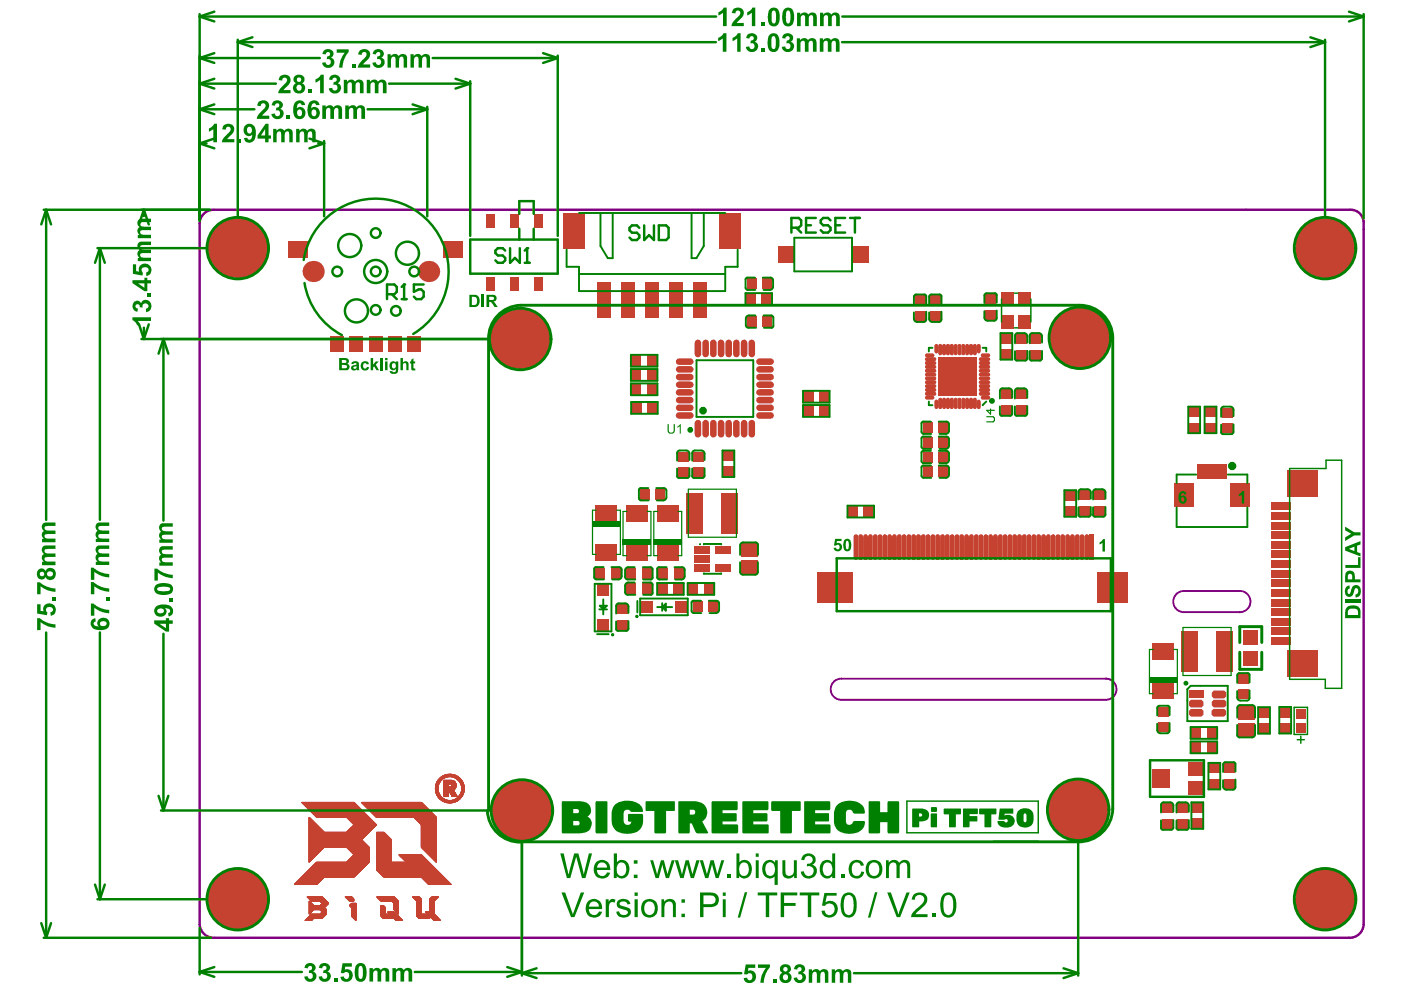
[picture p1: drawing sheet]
<svg xmlns="http://www.w3.org/2000/svg" width="297mm" height="210mm" viewBox="0 0 297 210" stroke-linecap="round" stroke-linejoin="round" font-family="sans-serif">
<path d="M42.9 45.5a2.92 2.92 0 0 1 2.3-1.1h240.4a2.75 2.75 0 0 1 2.9 2.6v148.6a2.98 2.98 0 0 1-3.1 2.8h-240a3 3 0 0 1-3.2-2.8v-148.3l.1-.7z" fill="none" stroke="#800080" stroke-width=".52"/>
<path d="M248.9 125.7a2.23 2.23 0 0 1 1.6-.6l11.8-.1a2.24 2.24 0 0 1 2.3 2.3 2.24 2.24 0 0 1-2.3 2.2h-11.8a2.24 2.24 0 0 1-2.1-1.3 2.24 2.24 0 0 1 .5-2.5zM176.4 144.3a2.24 2.24 0 0 1 1.7-.7h55.9a2.24 2.24 0 0 1 2.2 2.2 2.24 2.24 0 0 1-2.2 2.3h-55.9a2.24 2.24 0 0 1-2.2-1.3 2.24 2.24 0 0 1 .5-2.5z" fill="none" stroke="#800080" stroke-width=".41"/>
<g fill="none" stroke="#c64230" stroke-width=".21">
<path d="M63.8 169.8h11.1M63.9 169.8h11.1M63.9 169.9h11.1M64 169.9l11.1 .1M64 170h11.1M64.1 170l11.1 .1M64.1 170.1h11.2M64.2 170.1l11.1 .1M64.2 170.2h11.1M64.3 170.2l11.1 .1M64.3 170.3h11.2M64.4 170.3l11.1 .1"/>
<path d="M64.4 170.4h11.2M64.5 170.5h11.1M64.5 170.5h11.2M64.6 170.6h11.1M64.6 170.6l11.2 .1M64.7 170.7h11.1M64.8 170.7h11.1M64.8 170.8h11.1M64.9 170.8l11.1 .1M64.9 170.9h11.1M65 170.9l11.1 .1M65 171h11.2"/>
<path d="M65.1 171l11.1 .1M65.1 171.1h11.1M65.2 171.1l11.1 .1M65.2 171.2h11.2M65.3 171.2l11.1 .1M65.3 171.3h11.2M65.4 171.3l11.1 .1M65.4 173.9h1M65.4 173.9l1.1 .1M65.4 174h1.1M65.4 174l1.2 .1M65.4 174.1h1.2"/>
<path d="M65.4 174.2h1.3M65.4 174.3h1.4M65.4 174.3l1.4 .1M65.4 174.4h1.5M65.4 173h.1M65.4 173l.2 .1M65.4 173.1h.2M65.4 173.1l.3 .1M65.4 173.2h.3M65.4 173.3h.4M65.4 173.4h.5M65.4 173.4l.5 .1"/>
<path d="M65.4 173.5h.6M65.4 173.6h.7M65.4 173.6l.7 .1M65.4 173.7h.8M65.4 173.7l.8 .1M65.4 173.8h.9M65.4 173.8l1 .1M65.4 178l11.5 .1M65.4 178.1h11.5M65.4 178.1h11.6M65.4 178.2h11.6M65.4 178.2l11.7 .1"/>
<path d="M65.4 178.3h11.7M65.4 178.3l11.8 .1M65.4 178.4h11.8M65.4 178.4l11.9 .1M65.4 178.5h11.9M65.4 178.5l12 .1M65.4 178.6h12M65.4 178.6l12.1 .1M65.4 178.7h12.2M65.4 178.8h12.2M65.4 178.8h12.3M65.4 178.9h12.3"/>
<path d="M65.4 178.9l12.4 .1M65.4 179h12.4M65.4 179l12.5 .1M65.4 179.1h12.5M65.4 179.1l12.6 .1M65.4 179.2h12.6M65.4 179.2l12.7 .1M65.4 176.1h12.7M65.4 177.7h11.1M65.4 177.7l11.2 .1M65.4 177.8h11.3M65.4 177.9h11.3"/>
<path d="M65.4 177.9h11.4M65.4 178h11.4M65.4 174.5h1.6M65.4 174.5l1.6 .1M65.4 174.6h1.7M65.4 174.6l1.7 .1M65.4 174.7h1.8M65.4 174.7l1.9 .1M65.4 174.8h1.9M65.4 174.8l2 .1M65.4 174.9h2M65.4 174.9l2.1 .1"/>
<path d="M65.4 175h2.1M65.4 175.1h2.2M65.4 175.2h2.3M65.4 175.2l2.3 .1M65.4 175.3h2.4M65.4 175.3l2.4 .1M65.4 175.4h2.5M65.4 175.4l2.5 .1M65.4 175.5h2.6M65.4 175.5l2.6 .1M65.4 175.6h2.7M65.4 175.6l2.8 .1"/>
<path d="M65.4 175.7h2.8M65.4 175.7l2.9 .1M65.4 175.8h2.9M65.4 175.8l3 .1M65.4 175.9h3M65.4 176h3.1M65.4 176.1h3.2M65.4 171.4h11.2M65.5 171.5h11.1M65.5 171.5l11.2 .1M65.6 171.6h11.1M65.7 171.6l11.1 .1"/>
<path d="M65.7 171.7h11.1M65.8 171.7l11.1 .1M65.8 171.8h11.1M65.9 171.8l11.1 .1M65.9 171.9h11.2M66 171.9l11.1 .1M66 172h11.1M66.1 172l11.1 .1M66.1 172.1h11.2M66.2 172.1l11.1 .1M66.2 172.2h11.2M66.3 172.2l11.1 .1"/>
<path d="M66.4 172.3h11.1M66.4 172.4h11.1M66.4 172.4h11.2M66.5 172.5h11.1M66.6 172.5l11.1 .1M66.6 172.6h11.1M66.7 172.6l11.1 .1M66.7 172.7h11.1M66.8 172.7l11.1 .1M66.8 172.8h11.2M66.9 172.8l11.1 .1M66.9 172.9h11.1"/>
<path d="M67 172.9l11.1 .1M67.9 180h-2.5M67.9 179.9l-2.5 .1M68 179.9h-2.6M68 179.8l-2.6 .1M68.1 179.8h-2.7M68.1 179.7h-2.7M68.2 179.7h-2.8M68.2 179.6h-2.8M68.3 179.5l-2.9 .1M68.4 179.5h-3M68.4 179.4l-3 .1"/>
<path d="M68.5 179.4h-3.1M68.5 179.3l-3.1 .1M68.6 179.3h-3.2M73.3 179.3h4.8M73.4 173h4.8M73.4 179.3h4.7M73.4 173l4.8 .1M73.4 179.4h4.7M73.5 173.1h4.8M73.5 179.4h4.6M73.5 173.1l4.8 .1M73.5 179.5h4.6"/>
<path d="M73.6 173.2h4.8M73.6 179.5h4.5M73.6 173.3h4.8M73.7 179.6h4.4M73.7 173.3h4.8M73.7 179.7h4.4M73.8 173.4h4.7M73.8 179.7h4.3M73.8 173.4l4.8 .1M73.8 179.8h4.3M73.9 173.5h4.7M73.9 179.8h4.2"/>
<path d="M73.9 173.5h4.8M73.9 179.9h4.2M74 173.6h4.7M74 179.9h4.1M74 173.6l4.8 .1M74 180h4.1M74.1 173.7h4.8M74.1 173.7l4.8 .1M74.2 173.8h4.8M74.2 173.8l4.8 .1M74.3 173.9h4.8M74.3 173.9l4.8 .1"/>
<path d="M74.4 174h4.8M74.4 174l4.8 .1M74.5 174.1h4.8M74.5 174.2h4.8M74.6 174.2h4.8M74.7 174.3h4.7M74.7 174.3l4.8 .1M74.8 174.4h4.7M74.8 174.4h4.8M74.9 174.5h4.7M76.5 169.8h12.7M76.6 177.6l-11.2 .1"/>
<path d="M76.6 169.9h12.7M76.6 177.6h-11.2M76.6 169.9l12.7 .1M76.7 177.5l-11.3 .1M76.7 170h12.7M76.7 177.5h-11.3M76.7 170l12.7 .1M76.8 177.4l-11.4 .1M76.8 170.1h12.7M76.8 177.4h-11.4M76.8 170.1l12.7 .1M76.9 177.3l-11.5 .1"/>
<path d="M76.9 170.2h12.7M76.9 177.3h-11.5M76.9 170.2l12.7 .1M77 177.2l-11.6 .1M77 170.3h12.7M77 177.2h-11.6M77 170.3l12.8 .1M77.1 177.1l-11.7 .1M77.1 170.4h12.7M77.1 177.1h-11.7M77.1 170.5h12.7M77.2 177h-11.8"/>
<path d="M77.2 170.5h12.7M77.3 170.6h12.7M77.3 176.9h-11.9M77.3 170.6l12.7 .1M77.3 176.8l-11.9 .1M77.4 170.7h12.7M77.4 176.8h-12M77.5 176.7l-12.1 .1M77.5 170.8h12.7M77.5 176.7h-12.1M77.5 170.8l12.7 .1M77.6 176.6l-12.2 .1"/>
<path d="M77.6 170.9h12.7M77.6 176.6h-12.2M77.6 170.9l12.7 .1M77.7 176.5l-12.3 .1M77.7 171h12.7M77.7 176.5h-12.3M77.7 171l12.7 .1M77.8 176.4l-12.4 .1M77.8 171.1h12.7M77.8 176.4h-12.4M77.8 171.1l12.7 .1M77.9 176.3l-12.5 .1"/>
<path d="M77.9 171.2h12.7M77.9 176.3h-12.5M77.9 171.2l12.8 .1M78 176.2l-12.6 .1M78 171.3h12.7M78 176.2h-12.6M78 171.3l12.7 .1M78.1 171.4h12.7M78.1 176.1h-4.8M78.2 171.5h12.7M78.2 176h-4.8M78.2 171.5l12.7 .1"/>
<path d="M78.3 171.6h12.7M78.3 175.9h-4.8M78.3 171.6l12.7 .1M78.4 175.8l-4.9 .1M78.4 171.7h12.7M78.4 175.8h-4.8M78.4 171.7l12.7 .1M78.5 175.7l-4.8 .1M78.5 171.8h12.7M78.5 175.7h-4.8M78.5 171.8l12.7 .1M78.6 175.6l-4.8 .1"/>
<path d="M78.6 171.9h12.7M78.6 175.6h-4.8M78.6 171.9l12.7 .1M78.7 175.5l-4.8 .1M78.7 172h12.7M78.7 175.5h-4.8M78.7 172l12.7 .1M78.8 175.4l-4.8 .1M78.8 172.1h12.7M78.8 175.4h-4.8M78.8 172.1l12.8 .1M78.9 175.3l-4.8 .1"/>
<path d="M78.9 172.2h12.7M78.9 175.3h-4.8M78.9 172.2l12.8 .1M79 175.2l-4.8 .1M79 172.3h12.7M79 175.2h-4.8M79.1 172.4h12.7M79.1 175.1h-4.8M79.1 175.1h-4.7M79.2 172.5h12.7M79.2 175h-4.8M79.2 172.5l12.7 .1"/>
<path d="M79.3 174.9l-4.9 .1M79.3 172.6h12.7M79.3 174.9h-4.8M79.3 172.6l12.7 .1M79.4 174.8l-4.8 .1M79.4 172.7h12.7M79.4 174.8h-4.8M79.4 172.7l12.7 .1M79.5 174.7l-4.8 .1M79.5 172.8h12.7M79.5 174.7h-4.8M79.5 172.8l12.7 .1"/>
<path d="M79.6 174.6l-4.8 .1M79.6 172.9h12.7M79.6 172.9l12.7 .1M79.6 174.6h-4.8M79.6 178h3.2M79.6 178.1h3.2M79.6 178.2h3.2M79.6 178.3h3.2M79.6 178.4h3.2M79.6 178.5h3.2M79.6 178.6h3.2M79.6 178.7h3.2"/>
<path d="M79.6 178.8h3.2M79.6 178.9h3.2M79.6 179h3.2M79.6 179.1h3.2M79.6 179.2h3.2M79.6 179.3h3.2M79.6 179.4h3.2M79.6 179.5h3.2M79.6 179.6h3.2M79.6 179.7h3.2M79.6 179.8h3.2M79.6 179.9h3.2"/>
<path d="M79.6 180h3.2M79.6 176.1l1.7 .1M79.6 176.2h1.7M79.6 176.2l1.8 .1M79.6 176.3h1.8M79.6 176.3l1.9 .1M79.6 176.4h1.9M79.6 176.4l2 .1M79.6 176.5h2M79.6 176.5l2.1 .1M79.6 176.6h2.1M79.6 176.6l2.2 .1"/>
<path d="M79.6 176.7h2.2M79.6 176.7l2.3 .1M79.6 176.8h2.4M79.6 176.8l2.4 .1M79.6 176.9h2.5M79.6 177h2.5M79.6 177h2.6M79.6 177.1h2.6M79.6 177.1l2.7 .1M79.6 177.2h2.7M79.6 177.2l2.8 .1M79.6 177.3h2.8"/>
<path d="M79.6 177.3l2.9 .1M79.6 177.4h2.9M79.6 177.4l3 .1M79.6 177.5h3.1M79.6 177.5l3.1 .1M79.6 177.6h3.1M79.6 177.6l3.2 .1M79.6 177.7h3.2M79.6 177.8h3.2M79.6 177.9h3.2M79.7 174.5l-4.8 .1M87.6 173h4.7"/>
<path d="M87.7 173.1h4.6M87.8 173.1h4.5M87.8 173.2h4.5M87.9 173.3h4.4M88 173.4h4.3M88.1 173.5h4.2M88.2 173.6h4.1M88.3 173.7h4M88.4 173.8h3.9M88.5 173.8h3.8M88.5 173.9h3.8M88.6 174h3.7"/>
<path d="M88.7 174h3.6M88.7 174.1h3.6M88.8 174.2h3.5M88.9 174.3h3.4M89 174.4h3.3M89.1 174.5h3.2M89.1 178h3.2M89.1 178.1h3.2M89.1 178.2h3.2M89.1 178.3h3.2M89.1 178.4h3.2M89.1 178.5h3.2"/>
<path d="M89.1 178.6h3.2M89.1 178.7h3.2M89.1 178.8h3.2M89.1 178.9h3.2M89.1 179h3.2M89.1 179.1h3.2M89.1 179.2h3.2M89.1 176.1h3.2M89.1 176.2h3.2M89.1 176.3h3.2M89.1 176.4h3.2M89.1 176.5h3.2"/>
<path d="M89.1 176.6h3.2M89.1 176.7h3.2M89.1 176.8h3.2M89.1 176.9h3.2M89.1 177h3.2M89.1 177.1h3.2M89.1 177.2h3.2M89.1 177.3h3.2M89.1 177.4h3.2M89.1 177.5h3.2M89.1 177.6h3.2M89.1 177.7h3.2"/>
<path d="M89.1 177.8h3.2M89.1 177.9h3.2M89.1 174.6h3.2M89.1 174.7h3.2M89.1 174.8h3.2M89.1 174.9h3.2M89.1 175h3.2M89.1 175.1h3.2M89.1 175.2h3.2M89.1 175.3h3.2M89.1 175.4h3.2M89.1 175.5h3.2"/>
<path d="M89.1 175.6h3.2M89.1 175.7h3.2M89.1 175.8h3.2M89.1 175.9h3.2M89.1 176h3.2M89.2 179.3h3.1M89.3 179.4h3M89.4 179.5h2.9M89.5 179.6h2.8M89.5 179.7h2.8M89.6 179.7h2.7M89.6 179.8h2.7"/>
<path d="M89.7 179.8h2.6M89.7 179.9h2.6M89.8 179.9h2.5M89.8 180h2.5M92.1 166.7h.6M92.1 166.8h.6M92.1 166.9h.6M92.1 167h.6M92.1 167.1h.6M92.1 166.5h.6M92.1 166.6h.6M92.1 167.2h.6"/>
<path d="M92.1 166.4h.6M92.1 167.3h.6M92.1 167.3l.6 .1M92.2 167.4h.5M92.2 167.5h.5M92.2 167.5l.6 .1M92.2 166.1h.6M92.2 167.6h.6M92.2 167.6l.6 .1M92.2 167.7h.6M92.3 167.8h.5M92.3 167.8h.6"/>
<path d="M92.3 167.9h.6M92.3 167.9l.6 .1M92.3 168h.6M92.3 168h.7M92.4 168.1h.6M92.4 168.1l.6 .1M92.4 168.2h.7M92.4 168.2l.7 .1M92.5 168.3h.6M92.5 168.3l.7 .1M92.5 168.4h.7M92.5 168.4l.8 .1"/>
<path d="M92.6 168.5h.7M92.6 168.5l.8 .1M92.7 168.6h.7M92.7 166.5h-.6M92.7 166.4l-.6 .1M92.7 168.7h.7M92.7 166.3l-.5 .1M92.7 166.3h-.5M92.7 168.7h.8M92.7 166.2h-.5M92.8 166.2h-.6M92.8 166.1h-.6"/>
<path d="M92.8 168.8h.8M92.8 166h-.6M92.8 168.8l.8 .1M92.9 165.9h-.6M92.9 165.8l-.6 .1M92.9 168.9h.8M92.9 165.8h-.6M92.9 168.9h.9M93 165.7h-.7M93 169h.9M93 165.6l-.7 .1M93 165.6h-.6"/>
<path d="M93 169l1 .1M93 165.5l-.6 .1M93.1 169.1h1M93.1 165.5h-.7M93.1 165.4h-.6M93.1 169.1l1.1 .1M93.2 165.4h-.7M93.2 169.2h1.1M93.2 165.3h-.7M93.2 169.2l1.3 .1M93.3 165.2h-.7M93.3 169.3h1.4"/>
<path d="M93.4 165.1h-.8M93.4 169.3h3.6M93.4 165.1h-.7M93.4 164.3h3.5M93.5 169.4h3.4M93.5 165h-.8M93.5 164.3h3.3M93.5 165h-.7M93.5 169.4h3.3M93.6 164.3h3.2M93.6 164.9h-.8M93.6 169.5h3.1"/>
<path d="M93.7 164.8l-.9 .1M93.7 164.2h3M93.7 164.8h-.8M93.7 169.6h2.9M93.8 164.1h2.8M93.8 169.6h2.7M93.8 164.7l-.9 .1M93.9 164.1h2.5M93.9 164.7h-.9M93.9 165.6h2.5M93.9 165.6l2.5 .1M93.9 165.7h2.5"/>
<path d="M93.9 165.7l2.5 .1M93.9 165.8h2.5M93.9 165.8h2.6M93.9 165.9h2.6M93.9 166h2.6M93.9 166h.9M93.9 166.1h.9M93.9 166.2h.9M93.9 166.3h.9M93.9 166.4h2.6M93.9 167.2l2.1 .1M93.9 167.3h2.1"/>
<path d="M93.9 167.3h.9M93.9 167.4h.9M93.9 167.5h.9M93.9 167.6h.9M93.9 167.7h.9M93.9 167.8h.9M93.9 167.9h.9M93.9 168h.9M93.9 168.1h.9M93.9 168.2h.9M93.9 168.3h.9M93.9 168.4h.9"/>
<path d="M93.9 168.5h.9M93.9 165.1l1.9 .1M93.9 165.2h2M93.9 165.2h2.1M93.9 165.3h2.2M93.9 165.3l2.3 .1M93.9 165.4h2.3M93.9 165.4h2.4M93.9 165.5h2.4M93.9 165.5l2.4 .1M94 168.5h.8M94 169.7h2.4"/>
<path d="M94 164h2.3M94 164.6l-1 .1M94.1 169.7h2.2M94.1 164.6h-1M94.2 164h2M94.2 164.5l-1 .1M94.3 169.8h1.8M94.3 163.9h1.7M94.4 164.5h-1.2M94.4 169.8h1.5M94.5 163.9h1.4M94.6 164.4l-1.3 .1"/>
<path d="M94.6 169.9h1.1M94.9 163.8h.6M94.9 164.4h-1.5M95 167.3l1.1 .1M95 167.4h1.1M95 167.4l1.1 .1M95.1 167.5h1M95.1 167.5l1.1 .1M95.1 167.6h1.1M95.2 167.6l1 .1M95.2 167.7h1.1M95.2 167.8h1.1"/>
<path d="M95.3 167.9h1.1M95.3 167.9l1.1 .1M95.4 168h1M95.4 168.1h1.1M95.4 164.4h1.6M95.4 168.1l1.1 .1M95.5 168.2h1M95.5 168.2l1.1 .1M95.5 166h1M95.5 168.3h1.1M95.5 166.4h1M95.5 168.3l1.1 .1"/>
<path d="M95.6 166.1h.9M95.6 166.3h.9M95.6 168.4h1.1M95.6 168.4l1.1 .1M95.6 168.5h1.1M95.7 168.5h1M95.8 164.4l1.3 .1M95.9 164.5h1.2M96 167.2h-2.1M96.1 167.1l-2.2 .1M96.1 164.5l1.1 .1M96.1 167.1h-2.2"/>
<path d="M96.2 167h-2.3M96.2 164.6h1M96.3 166.9h-2.4M96.3 164.6l1 .1M96.3 166.8h-2.4M96.4 166.7l-2.5 .1M96.4 166.7h-2.5M96.4 166.6l-2.5 .1M96.4 164.7h1M96.4 166.6h-2.5M96.5 166.5l-2.6 .1M96.5 166.5h-2.6"/>
<path d="M96.5 166.2h-.9M96.5 166.2l-.9 .1M96.5 164.7l.9 .1M96.6 164.8h.8M96.7 164.8l.8 .1M96.8 164.9h.7M96.8 165h.8M96.9 165h.7M96.9 165.1h.8M97 165.1l.7 .1M97 169.3h-1.3M97 165.2h.7"/>
<path d="M97.1 165.2h.7M97.1 169.2l-1.2 .1M97.1 165.3h.7M97.2 169.2h-1.1M97.2 165.3l.6 .1M97.2 165.4h.7M97.2 169.1l-1 .1M97.3 165.5h.6M97.3 169.1h-1M97.3 165.5l.6 .1M97.3 169l-.9 .1M97.3 165.6h.7"/>
<path d="M97.4 165.6l.6 .1M97.4 168h.6M97.4 169h-.9M97.4 165.7h.6M97.4 165.7l.6 .1M97.4 168.9h-.8M97.4 165.8h.7M97.5 165.8l.6 .1M97.5 167.9h.6M97.5 168.9h-.9M97.5 165.9h.6M97.5 166h.6"/>
<path d="M97.5 168.8l-.8 .1M97.6 166.1h.5M97.6 167.6h.5M97.6 168.8h-.8M97.6 166.2h.6M97.6 167.5h.6M97.6 168.7h-.8M97.6 166.3h.6M97.6 167.4h.6M97.6 166.3l.6 .1M97.6 166.4h.6M97.6 167.3h.6"/>
<path d="M97.6 166.4l.6 .1M97.6 166.5h.6M97.6 167.2h.6M97.6 168.7h-.7M97.7 166.5h.5M97.7 166.6h.5M97.7 167.1h.5M97.7 166.7h.5M97.7 166.8h.5M97.7 166.9h.5M97.7 167h.5M97.7 168.6h-.8"/>
<path d="M97.7 168.6h-.7M97.7 168.5h-.7M97.8 168.4l-.7 .1M97.8 168.4h-.7M97.9 168.3l-.7 .1M97.9 168.3h-.7M97.9 168.2l-.7 .1M97.9 168.2h-.6M97.9 168.1l-.6 .1M98 168.1h-.7M98 168h-.6M98 167.9h-.6"/>
<path d="M98.1 167.8h-.6M98.1 167.7h-.6M98.1 167.6l-.6 .1M98.2 167.4l-.6 .1M98.2 166.6h-.5M62.3 187.2h4.7M65 189.8h3.2M65.1 189.9h3.2M65.1 189.9l3.3 .1M65.2 190h3.2M65.2 190l3.3 .1M65.3 190.1h3.2"/>
<path d="M65.3 190.1l3.3 .1M65.4 190.2h3.2M65.4 190.7h.1M65.4 190.8h.2M65.4 190.8l.2 .1M65.4 190.9h.3M65.4 190.9l.3 .1M65.4 191h.4M65.4 191l.4 .1M65.4 191.1h.5M65.4 191.1l.5 .1M65.4 191.2h.6"/>
<path d="M65.4 191.2l.6 .1M65.4 191.3h.7M65.4 191.3l.7 .1M65.4 191.4h.8M65.4 191.4l.8 .1M65.4 191.5h.9M65.4 191.5h3.7M65.4 193.4h.1M65.4 192.1h3.3M65.4 192.1l3.4 .1M65.4 192.2h3.4M65.4 192.2l3.5 .1"/>
<path d="M65.4 192.3h3.5M65.4 192.4h3.6M65.4 192.4l3.7 .1M65.4 182.4h.1M65.4 190.2l3.3 .1M65.5 190.3h3.2M65.5 193.3l-.1 .1M65.5 182.3l-.1 .1M65.5 193.3h-.1M65.5 182.3h-.1M65.5 190.3l3.3 .1M65.6 193.3h-.2"/>
<path d="M65.6 190.4h3.2M65.6 182.2l-.2 .1M65.7 193.2h-.3M65.7 182.2h-.3M65.7 190.4l3.2 .1M65.7 193.1l-.3 .1M65.7 182.1l-.3 .1M65.7 190.5h3.2M65.7 190.5l3.3 .1M65.8 193.1h-.4M65.8 182.1h-.4M65.8 193l-.4 .1"/>
<path d="M65.8 182l-.4 .1M65.8 190.6h3.2M65.9 190.7h3.2M65.9 193h-.5M65.9 182h-.5M65.9 192.9l-.5 .1M65.9 181.9l-.5 .1M66 194.7l-1.5 .1M66 192.9h-.6M66 181.9h-.6M66 194.7h-1.4M66 192.8l-.6 .1"/>
<path d="M66 181.8l-.6 .1M66.1 194.6l-1.5 .1M66.1 192.8h-.7M66.1 181.8h-.7M66.1 194.6h-1.4M66.1 192.7l-.7 .1M66.1 181.7l-.7 .1M66.2 194.5l-1.5 .1M66.2 192.7h-.8M66.2 181.7h-.8M66.2 194.5h-1.4M66.2 192.6h-.8"/>
<path d="M66.2 181.6l-.8 .1M66.3 194.4h-1.5M66.3 192.6h-.9M66.3 181.6h-.9M66.3 194.4h-1.4M66.3 192.5h-.9M66.3 181.5h-.9M66.4 181.4l-1 .1M66.4 181.4h-1M66.5 181.3l-1.1 .1M66.6 181.3h-1.2M66.6 181.2l-1.2 .1"/>
<path d="M66.7 181.2h-1.3M66.7 181.1l-1.3 .1M66.8 181.1h-1.4M66.8 181l-1.4 .1M66.9 181h-1.5M66.9 180.9l-1.5 .1M67 180.9h-1.6M67 182.4h11.1M67 180.8l-1.6 .1M67.1 187.1l-4.8 .1M67.1 180.8h-1.7M67.1 187.1h-4.8"/>
<path d="M67.1 180.7l-1.7 .1M67.2 187h-4.8M67.2 180.7h-1.8M67.2 180.6h-1.8M67.2 186.9l-4.8 .1M67.3 186.9h-4.8M67.3 180.6h-1.9M67.3 180.5h-1.9M67.3 186.8l-4.8 .1M67.4 186.8h-4.8M67.4 180.4l-2 .1M67.4 186.7l-4.8 .1"/>
<path d="M67.5 180.4h-2.1M67.5 186.7h-4.8M67.5 180.3l-2.1 .1M67.5 186.6l-4.7 .1M67.6 180.3h-2.2M67.6 180.2l-2.2 .1M67.6 186.6h-4.8M67.7 186.5l-4.8 .1M67.7 180.2h-2.3M67.7 186.5h-4.8M67.7 192.5h1.4M67.7 180.1l-2.3 .1"/>
<path d="M67.7 190.7h1.4M67.7 193.4h1.4M67.8 192.6h1.3M67.8 186.4l-4.8 .1M67.8 190.8h1.4M67.8 180.1h-2.4M67.8 193.3h1.3M67.8 186.4h-4.8M67.8 180l-2.4 .1M67.8 190.8l1.5 .1M67.9 192.7h1.2M67.9 186.3l-4.8 .1"/>
<path d="M67.9 190.9h1.4M67.9 193.2h1.2M67.9 186.3h-4.8M67.9 190.9l1.5 .1M68 193.2h1.1M68 192.8h1.1M68 186.2l-4.8 .1M68 191h1.4M68 193.1h1.1M68 186.2h-4.8M68 191l1.5 .1M68.1 193.1h1"/>
<path d="M68.1 186.1h-4.8M68.1 192.9h1M68.1 191.1h1.4M68.1 193h1M68.2 194.3h-3.2M68.2 186h-4.8M68.2 194.2l-3.2 .1M68.2 185.9l-4.8 .1M68.3 194.2h-3.2M68.3 185.9h-4.8M68.3 185.8l-4.8 .1M68.4 194.1h-3.2"/>
<path d="M68.4 185.8h-4.8M68.4 194l-3.2 .1M68.4 185.7l-4.7 .1M68.5 194h-3.2M68.5 185.7h-4.8M68.6 193.9l-3.3 .1M68.6 185.6l-4.8 .1M68.6 193.9h-3.2M68.6 192h-3.2M68.7 193.8l-3.3 .1M68.7 192h-3.3M68.7 193.8h-3.2"/>
<path d="M68.8 191.9l-3.4 .1M68.8 193.7l-3.3 .1M68.8 191.9h-3.4M68.8 193.7h-3.2M68.9 191.8l-3.5 .1M68.9 193.6l-3.3 .1M68.9 191.8h-3.5M68.9 193.6h-3.2M69 191.7l-3.6 .1M69 193.5h-3.3M69 191.7h-3.6M69 193.5h-3.2"/>
<path d="M69.1 191.6h-3.7M69.1 193.4h-3.2M69.2 191.5h-1.4M69.2 191.4l-1.4 .1M69.3 191.4h-1.4M69.3 191.3l-1.4 .1M69.4 191.3h-1.4M69.4 191.2l-1.4 .1M69.5 191.2h-1.4M69.5 191.1l-1.4 .1M73 189.8h1.4M73.1 189.8h1.4"/>
<path d="M73.1 189.9h1.4M73.2 189.9l1.4 .1M73.2 190h1.4M73.3 190l1.4 .1M73.3 190.1h1.4M73.4 182.4h4.7M73.4 190.1l1.4 .1M73.4 182.3h4.7M73.5 190.2h1.4M73.5 182.3h4.6M73.5 182.2h4.6M73.5 190.3h1.4"/>
<path d="M73.6 182.2h4.5M73.6 190.3h1.3M73.6 182.1h4.5M73.7 190.4h1.2M73.7 182.1h4.4M73.7 182h4.4M73.8 190.5h1.1M73.8 182h4.3M73.8 181.9h4.3M73.9 190.6h1M73.9 181.9h4.2M73.9 190.7h1"/>
<path d="M73.9 191.6h1.4M74 181.8h4.1M74 191.6h1.3M74 191.7h1.3M74 191.5h1.3M74.1 181.7h4M74.1 180h4M74.1 191.8h1.2M74.1 191.4h1.2M74.1 180.1h4M74.2 191.4h1.1M74.2 181.6h3.9"/>
<path d="M74.2 180.1h3.9M74.2 191.3h1.1M74.2 191.9h1.1M74.2 181.5h3.9M74.2 180.2h3.9M74.3 191.3h1M74.3 181.5h3.8M74.3 180.2h3.8M74.3 191.2h1M74.3 192h1M74.3 181.4h3.8M74.3 180.3h3.8"/>
<path d="M74.4 192h.9M74.4 192.5h.9M74.4 192.6h.9M74.4 192.7h.9M74.4 192.8h.9M74.4 192.9h.9M74.4 193h.9M74.4 193.1h.9M74.4 193.2h.9M74.4 193.3h.9M74.4 193.4h.9M74.4 181.4h3.7"/>
<path d="M74.4 192.1h.9M74.4 192.2h.9M74.4 192.3h.9M74.4 192.4h.9M74.4 193.5h.9M74.4 193.6h.9M74.4 193.7h.9M74.4 193.8h.9M74.4 191.2h.9M74.4 180.3h3.7M74.4 193.9h.9M74.4 181.3h3.7"/>
<path d="M74.4 180.4h3.7M74.5 181.3h3.6M74.5 180.4h3.6M74.5 194h.8M74.5 181.2h3.6M74.6 180.5h3.5M74.6 194h.7M74.6 181.2h3.5M74.6 180.6h3.5M74.6 194.1h.7M74.6 181.1h3.5M74.7 180.6h3.4"/>
<path d="M74.7 194.2h.6M74.7 181.1h3.4M74.7 180.7h3.4M74.7 181h3.4M74.8 180.7h3.3M74.8 194.2h.5M74.8 181h3.3M74.8 194.3h.5M74.8 180.8h3.3M74.9 180.9h3.2M74.9 194.4h.4M74.9 180.8h3.2"/>
<path d="M74.9 185.6h-11.1M75 194.5h.3M75 185.5l-11.1 .1M75 185.5h-11.1M75.1 194.6h.2M75.1 185.4l-11.1 .1M75.1 185.4h-11.1M75.2 194.7h.1M75.2 185.3l-11.1 .1M75.3 185.3h-11.2M75.3 185.2h-11.1M75.3 193l-.9 .1"/>
<path d="M75.4 185.2h-11.2M75.4 185.1h-11.1M75.5 185l-11.2 .1M75.5 185h-11.1M75.6 185h-11.2M75.6 184.9h-11.1M75.7 184.8l-11.1 .1M75.7 184.8h-11.1M75.8 184.7l-11.1 .1M75.8 184.7h-11.1M75.9 184.6l-11.1 .1M75.9 184.6h-11.1"/>
<path d="M76 184.5l-11.1 .1M76 184.5h-11.1M76.1 184.4l-11.1 .1M76.2 184.4h-11.2M76.2 184.3h-11.1M76.3 184.3h-11.2M76.3 184.2h-11.1M76.4 184.1l-11.2 .1M76.4 184.1h-11.1M76.5 184l-11.2 .1M76.5 184h-11.1M76.6 183.9l-11.1 .1"/>
<path d="M76.6 183.9h-11.1M76.7 183.8l-11.1 .1M76.7 183.8h-11.1M76.8 183.7l-11.1 .1M76.8 183.7h-11.1M76.9 183.6l-11.1 .1M76.9 183.6h-11.1M77 183.5l-11.1 .1M77.1 183.5h-11.2M77.1 183.4h-11.1M77.2 183.4h-11.2M77.2 183.3h-11.1"/>
<path d="M77.3 183.2l-11.2 .1M77.3 183.2h-11.1M77.4 183.1l-11.2 .1M77.4 183.1h-11.1M77.5 183l-11.1 .1M77.5 183h-11.1M77.6 182.9l-11.1 .1M77.6 182.9h-11.1M77.7 182.8l-11.1 .1M77.7 182.8h-11.1M77.8 182.7l-11.1 .1M77.8 182.7h-11.1"/>
<path d="M77.9 182.6l-11.1 .1M78 182.6h-11.2M78 182.5h-11.1M78.1 182.5h-11.2M79.6 182.1h3.2M79.6 182.2h3.2M79.6 182.3h3.2M79.6 182.4h11.1M79.6 181h3.2M79.6 181.1h3.2M79.6 181.2h3.2M79.6 181.3h3.2"/>
<path d="M79.6 181.4h3.2M79.6 181.5h3.2M79.6 181.6h3.2M79.6 181.7h3.2M79.6 181.8h3.2M79.6 181.9h3.2M79.6 182h3.2M79.6 180.1h3.2M79.6 180.2h3.2M79.6 180.3h3.2M79.6 180.4h3.2M79.6 180.5h3.2"/>
<path d="M79.6 180.6h3.2M79.6 180.7h3.2M79.6 180.8h3.2M79.6 180.9h3.2M79.6 182.5h11.2M79.6 182.6h11.3M79.6 182.6l11.3 .1M79.6 182.7h11.4M79.6 182.7l11.5 .1M79.6 182.8h11.5M79.6 182.8l11.6 .1M79.6 182.9h11.6"/>
<path d="M79.6 182.9l11.7 .1M79.6 183h11.7M79.6 183l11.8 .1M79.6 183.1h11.8M79.6 183.1l11.9 .1M79.6 183.2h11.9M79.6 183.2l12 .1M79.6 183.3h12M79.6 183.4h12.1M79.6 183.5h12.2M79.6 183.5l12.2 .1M79.6 183.6h12.3"/>
<path d="M79.6 183.6l12.4 .1M79.6 183.7h12.4M79.6 183.7l12.5 .1M79.6 183.8h12.5M79.6 183.8l12.6 .1M79.6 183.9h12.6M79.6 183.9l12.7 .1M79.6 184h12.7M79.7 184l12.7 .1M79.7 189.8h3.7M79.7 184.1h12.7M79.8 189.8h3.6"/>
<path d="M79.8 184.1l12.7 .1M79.8 189.9h3.7M79.8 184.2h12.7M79.8 189.9l3.8 .1M79.9 184.3h12.7M79.9 190h3.7M80 190l3.7 .1M80 184.4h12.7M80 190.1h3.7M80 184.4l12.7 .1M80.1 190.1l3.7 .1M80.1 184.5h12.7"/>
<path d="M80.1 190.2h3.7M80.1 184.5l12.8 .1M80.2 190.2l3.7 .1M80.2 184.6h12.7M80.2 190.3h3.7M80.2 184.6l12.8 .1M80.3 190.3l3.7 .1M80.3 184.7h12.7M80.3 190.4h3.7M80.4 184.7l12.7 .1M80.4 190.4l3.7 .1M80.4 184.8h12.7"/>
<path d="M80.4 190.5h3.7M80.5 184.8l12.7 .1M80.5 190.5l3.7 .1M80.5 184.9h12.7M80.5 190.6h3.7M80.6 185h12.7M80.6 190.7h3.7M80.6 191.6h.5M80.6 192.5h.9M80.6 192.6h.9M80.6 192.7h.9M80.6 192.8h.9"/>
<path d="M80.6 192.9h.9M80.6 193h.9M80.6 193.1h.9M80.6 193.2h.9M80.6 193.3h.9M80.6 193.4h3.2M80.6 191.7h.6M80.6 191.7l.6 .1M80.6 191.8h.7M80.6 191.8l.8 .1M80.6 191.9h.8M80.6 191.9l.9 .1"/>
<path d="M80.6 192h.9M80.6 192.1h.9M80.6 192.2h.9M80.6 192.3h.9M80.6 192.4h.9M80.6 193.5h3.3M80.6 193.5h3.4M80.6 193.6h3.4M80.6 193.6l3.5 .1M80.6 193.7h3.5M80.6 193.7l3.6 .1M80.6 193.8h3.6"/>
<path d="M80.6 193.8l3.7 .1M80.6 193.9h3.7M80.7 185l12.7 .1M80.7 193.9l3.7 .1M80.7 194h3.7M80.7 185.1h12.7M80.8 185.2h12.7M80.8 194l3.7 .1M80.8 194.1h3.7M80.9 185.3h12.7M80.9 194.2h3.7M80.9 185.3l12.7 .1"/>
<path d="M81 194.2l3.7 .1M81 185.4h12.7M81 185.4l12.8 .1M81.1 194.3h3.6M81.1 185.5h12.7M81.1 185.5l12.8 .1M81.2 185.6h12.7M82 193h1.4M82.1 193l1.4 .1M82.1 193.1h1.4M82.2 193.1l1.4 .1M82.2 193.2h1.4"/>
<path d="M82.3 193.3h1.4M82.4 193.3l1.4 .1M82.9 190.7h1.4M83 190.8h1.3M83.1 190.8h1.2M83.1 190.9h1.2M83.2 191h1.1M83.3 191h1M83.3 191.1h1M83.4 191.1h.9M83.4 191.2h.9M83.4 191.3h.9"/>
<path d="M83.4 191.4h.9M83.4 191.5h.9M83.4 192.5h.9M83.4 191.6h.9M83.4 191.7h.9M83.4 191.8h.9M83.4 191.9h.9M83.4 192h.9M83.4 192.1h.9M83.4 192.2h.9M83.4 192.3h.9M83.4 192.4h.9"/>
<path d="M83.4 194.4h1.4M83.4 192.6h.9M83.5 194.4h1.4M83.5 192.6h.8M83.5 194.5h1.4M83.5 192.7h.8M83.6 194.5l1.4 .1M83.6 192.7h.7M83.6 194.6h1.4M83.6 192.8h.7M83.7 194.6l1.4 .1M83.7 192.8h.6"/>
<path d="M83.7 194.7h1.4M83.7 192.9h.6M83.8 194.7l1.4 .1M83.8 192.9h.5M83.8 193h.5M83.9 193h.4M83.9 193.1h.4M84 193.1h.3M84 193.2h.3M84.1 193.3h.2M84.2 193.3h.1M84.3 193.4h.1"/>
<path d="M84.4 180.9h4.8M84.5 180.9l4.7 .1M84.5 181h4.8M84.6 181l4.8 .1M84.6 181.1h4.8M84.7 181.1l4.8 .1M84.7 181.2h4.8M84.8 181.2l4.8 .1M84.8 181.3h4.8M84.9 181.3l4.8 .1M84.9 181.4h4.8M85 181.4l4.8 .1"/>
<path d="M85 181.5h4.8M85.1 181.6h4.8M85.1 181.6l4.8 .1M85.2 181.7h4.8M85.3 181.7l4.8 .1M85.3 181.8h4.8M85.4 181.8l4.7 .1M85.4 181.9h4.8M85.5 181.9l4.8 .1M85.5 182h4.8M85.6 182l4.8 .1M85.6 182.1h4.8"/>
<path d="M85.7 182.1l4.8 .1M85.7 182.2h4.8M85.8 182.2l4.8 .1M85.8 182.3h4.8M85.9 182.3l4.8 .1M87.3 189.8h1.4M87.4 189.9h1.4M87.4 189.9l1.4 .1M87.5 190h1.4M87.5 190l1.4 .1M87.6 190.1h1.4M87.6 190.1l1.5 .1"/>
<path d="M87.7 190.2h1.4M87.8 190.3h1.3M87.9 190.4h1.2M88 190.4h1.1M88 190.5h1.1M88.1 190.6h1M88.2 190.7h.9M88.2 190.8h.9M88.2 190.9h.9M88.2 191h.9M88.2 191.1h.9M88.2 191.2h.9"/>
<path d="M88.2 191.3h.9M88.2 191.4h.9M88.2 191.5h.9M88.2 192.5h.9M88.2 192.6h.9M88.2 192.7h.9M88.2 192.8h.9M88.2 192.9h.9M88.2 193h.9M88.2 193.1h.9M88.2 193.2h.9M88.2 193.3h.9"/>
<path d="M88.2 193.4h1.9M88.2 191.6h.9M88.2 191.7h.9M88.2 191.8h.9M88.2 191.9h.9M88.2 192h.9M88.2 192.1h.9M88.2 192.2h.9M88.2 192.3h.9M88.2 192.4h.9M88.2 193.5h1.9M88.2 193.5h2"/>
<path d="M88.2 193.6h2M88.2 193.6l2.1 .1M88.2 193.7h2.1M88.2 193.7l2.2 .1M88.2 193.8h2.2M88.2 193.8l2.3 .1M88.2 193.9h2.3M88.3 193.9l2.3 .1M88.3 194h2.3M88.4 194l2.3 .1M88.4 194.1h2.3M88.5 194.2h2.3"/>
<path d="M88.6 194.2l2.3 .1M88.6 194.3h2.3M89.2 185.6l4.8 .1M89.2 185.7h4.8M89.3 185.7l4.8 .1M89.3 185.8h4.8M89.4 185.8l4.8 .1M89.4 185.9h4.8M89.5 185.9l4.8 .1M89.5 186h4.8M89.6 186.1h4.8M89.7 186.2h4.8"/>
<path d="M89.7 186.2l4.8 .1M89.8 186.3h4.8M89.9 186.3l4.8 .1M89.9 180h2.4M89.9 186.4h4.8M89.9 180.1h2.4M90 186.4l4.8 .1M90 180.1h2.3M90 193h1.9M90 186.5h4.8M90.1 180.2h2.2M90.1 186.5l4.8 .1"/>
<path d="M90.1 193h1.8M90.1 186.6h4.8M90.1 193.1h1.8M90.2 180.3h2.1M90.2 186.6l4.8 .1M90.2 193.1h1.6M90.2 186.7h4.8M90.3 193.2h1.5M90.3 180.4h2M90.3 186.7l4.8 .1M90.3 193.3h1.5M90.3 186.8h4.8"/>
<path d="M90.4 193.3h1.4M90.4 180.5h1.9M90.4 186.8l4.8 .1M90.4 180.6h1.9M90.5 186.9h4.7M90.5 193.4h1.4M90.5 180.6h1.8M90.5 186.9l4.8 .1M90.5 193.5h1.4M90.5 180.7h1.8M90.6 187h4.7M90.6 180.7h1.7"/>
<path d="M90.6 193.5h1.4M90.6 187.1h4.8M90.6 193.6h1.4M90.6 180.8h1.7M90.7 193.6l1.4 .1M90.7 187.1l4.7 .1M90.7 180.8h1.6M90.7 187.2h4.8M90.7 193.7h1.4M90.7 180.9h1.6M90.8 193.7l1.4 .1M90.8 180.9h1.5"/>
<path d="M90.8 181h1.5M90.8 193.8h1.5M90.9 193.8l1.4 .1M90.9 181h1.4M90.9 190.7h1M90.9 190.8h1M90.9 190.9h1M90.9 191h1M90.9 191.1h1M90.9 191.2h1M90.9 191.3h1M90.9 191.4h1"/>
<path d="M90.9 191.5h1M90.9 192.5h1M90.9 192.6h1M90.9 192.7h1M90.9 192.8h1M90.9 192.9h1M90.9 191.6h1M90.9 191.7h1M90.9 191.8h1M90.9 191.9h1M90.9 192h1M90.9 192.1h1"/>
<path d="M90.9 192.2h1M90.9 192.3h1M90.9 192.4h1M90.9 181.1h1.4M90.9 193.9h1.5M91 193.9l1.4 .1M91 181.1h1.3M91 194h1.5M91.1 181.2h1.2M91.1 194l1.4 .1M91.2 194.1h1.4M91.2 181.3h1.1"/>
<path d="M91.2 194.2h1.4M91.3 194.2h1.4M91.3 181.4h1M91.3 194.2l1.4 .1M91.4 194.3h1.4M91.4 181.5h.9M91.4 194.4h1.4M91.4 181.6h.9M91.5 194.4h1.4M91.5 181.6h.8M91.5 194.5h1.4M91.5 181.7h.8"/>
<path d="M91.6 194.5l1.4 .1M91.6 181.7h.7M91.6 194.6h1.4M91.6 181.8h.7M91.7 194.6l1.4 .1M91.7 181.8h.6M91.7 194.7h1.4M91.7 181.9h.6M91.8 194.7l1.4 .1M91.8 181.9h.5M91.8 182h.5M91.9 192h-1"/>
<path d="M91.9 190.7h-1M91.9 182h.4M91.9 190.6h-1M92 182.1h.3M92 190.5l-1.1 .1M92 190.5h-1.1M92.1 182.2h.2M92.1 190.4l-1.2 .1M92.1 190.4h-1.2M92.2 182.3h.1M92.2 190.3l-1.3 .1M92.2 182.3l.1 .1"/>
<path d="M92.3 190.3h-1.4M92.3 182.4h.1M92.3 190.2l-1.4 .1M92.3 190.2h-1.4M92.4 190.1l-1.4 .1M92.5 190.1h-1.5M92.5 190l-1.4 .1M92.6 190h-1.4M92.6 189.9l-1.4 .1M92.7 189.9h-1.4M92.7 189.8h-1.4M92.8 189.8h-1.4"/>
</g>
<g fill="#c64230">
<circle cx="66.3" cy="57.4" r="2.24"/>
<circle cx="90.7" cy="57.4" r="2.24"/>
<circle cx="110.4" cy="171.5" r="6.3"/>
<circle cx="110.1" cy="71.7" r="6.3"/>
<circle cx="228.1" cy="171.4" r="6.3"/>
<circle cx="228.5" cy="71.5" r="6.3"/>
<circle cx="280.3" cy="190.3" r="6.3"/>
<circle cx="280.3" cy="52.5" r="6.3"/>
<circle cx="50.3" cy="190.3" r="6.3"/>
<circle cx="50.3" cy="52.5" r="6.3"/>
</g>
<g fill="#c64230">
<path d="M113 58.6h1.8v2.9h-1.8z" fill-rule="evenodd"/>
<path d="M126 120.2h2v2.2h-2z" fill-rule="evenodd"/>
<path d="M129.2 120.2h2.1v2.2h-2.1z" fill-rule="evenodd"/>
<path d="M133.6 75.2h2.1v2.3h-2.1z" fill-rule="evenodd"/>
<path d="M139.3 120.2h2v2.2h-2z" fill-rule="evenodd"/>
<path d="M142.5 120.2h2.1v2.2h-2.1z" fill-rule="evenodd"/>
<path d="M146.6 95.6h2.3v2h-2.3z" fill-rule="evenodd"/>
<path d="M158.1 66.9h2v2.3h-2z" fill-rule="evenodd"/>
<path d="M158 58.9h2v2.3h-2z" fill-rule="evenodd"/>
<path d="M195.2 95.6h2.1v2.2h-2.1z" fill-rule="evenodd"/>
<path d="M195.2 92.6h2.1v2.2h-2.1z" fill-rule="evenodd"/>
</g>
<path d="M196.1 77.6h1.6M196.1 76.8h1.6M196.1 76h1.6M196.1 75.2h1.2M196.1 84.1h1.2M196.1 82.5h1.6M196.1 81.7h1.6M196.1 80.9h1.6M196.1 80.1h1.6M198.1 85v1.1" fill="none" stroke="#c64230" stroke-width=".86"/>
<path d="M196.8 62.6h2.2v2h-2.2z" fill-rule="evenodd" fill="#c64230"/>
<path d="M199.7 84.6v1.5M200.6 84.6v1.5M201.4 84.6v1.5M202.2 84.6v1.5M203.8 84.6v1.5M204.6 84.6v1.5M205.4 84.6v1.5M206.2 84.6v1.5M207.1 85v1.1" fill="none" stroke="#c64230" stroke-width=".86"/>
<g fill="#c64230">
<path d="M211.8 70.6h2.2v2.1h-2.2z" fill-rule="evenodd"/>
<path d="M211.9 66.7h2.6v2.9h-2.6z" fill-rule="evenodd"/>
<path d="M225.3 103.9h2.3v2h-2.3z" fill-rule="evenodd"/>
<path d="M228.3 103.8h2.3v2h-2.3z" fill-rule="evenodd"/>
<path d="M245.8 170h2.3v2.1h-2.3z" fill-rule="evenodd"/>
<path d="M245 149.6h2.3v2h-2.3z" fill-rule="evenodd"/>
<path d="M249.1 170h2.2v2.1h-2.2z" fill-rule="evenodd"/>
<path d="M259 161.5h2.2v2.1h-2.2z" fill-rule="evenodd"/>
<path d="M261.9 149.4h3.4v2.8h-3.4z" fill-rule="evenodd"/>
<path d="M261.9 145.9h2.3v2.1h-2.3z" fill-rule="evenodd"/>
<path d="M261.9 142.7h2.3v2h-2.3z" fill-rule="evenodd"/>
<path d="M266.3 149.8h2.2v2h-2.2z" fill-rule="evenodd"/>
<path d="M270.8 149.8h2.2v2h-2.2z" fill-rule="evenodd"/>
<path d="M274.3 150.2h1.9v1.9h-1.9z" fill-rule="evenodd"/>
<path d="M126.4 131h2.4v2.5h-2.4z" fill-rule="evenodd"/>
<path d="M126.4 123.7h2.4v2.4h-2.4z" fill-rule="evenodd"/>
<path d="M130.5 131.2h2.3v2h-2.3z" fill-rule="evenodd"/>
<path d="M130.5 127.9h2.3v2.1h-2.3z" fill-rule="evenodd"/>
<path d="M133.6 81.3h2.1v2.2h-2.1z" fill-rule="evenodd"/>
<path d="M133.7 85.2h2v2.2h-2z" fill-rule="evenodd"/>
<path d="M133.6 78.2h2.1v2.3h-2.1z" fill-rule="evenodd"/>
<path d="M139.2 123.5h2v2.3h-2z" fill-rule="evenodd"/>
<path d="M138.7 103.5h2v2.2h-2z" fill-rule="evenodd"/>
<path d="M142.5 123.5h2v2.2h-2z" fill-rule="evenodd"/>
<path d="M142.9 127.2h2.5v2.4h-2.5z" fill-rule="evenodd"/>
<path d="M145.6 123.5h2.1v2.2h-2.1z" fill-rule="evenodd"/>
<path d="M146.6 127.3h2v2.2h-2z" fill-rule="evenodd"/>
<path d="M146.6 98.8h2.3v2.1h-2.3z" fill-rule="evenodd"/>
</g>
<path d="M147.7 72.5v2.4M147.7 89.5v2.4" fill="none" stroke="#c64230" stroke-width="1.4"/>
<path d="M149.8 127.3h2.1v2.2h-2.1z" fill-rule="evenodd" fill="#c64230"/>
<path d="M150.9 72.5v2.4M152.5 72.5v2.4M155.8 72.5v2.4M159.1 72.5v2.4M150.9 89.5v2.4M152.5 89.5v2.4M155.8 89.5v2.4M159.1 89.5v2.4" fill="none" stroke="#c64230" stroke-width="1.4"/>
<g fill="#c64230">
<path d="M179.5 107.1h2v2.3h-2z" fill-rule="evenodd"/>
<path d="M182.7 107.1h2.1v2.2h-2.1z" fill-rule="evenodd"/>
<path d="M195.2 98.7h2.1v2.2h-2.1z" fill-rule="evenodd"/>
<path d="M195.2 89.4h2.1v2.2h-2.1z" fill-rule="evenodd"/>
</g>
<path d="M196.1 83.3h1.6" fill="none" stroke="#c64230" stroke-width=".86"/>
<path d="M196.8 65.8h2.2v2.1h-2.2z" fill-rule="evenodd" fill="#c64230"/>
<path d="M196.1 79.3h1.6M196.1 78.4h1.6M198.1 73.2v1.2M199.7 73.2v1.6M200.6 73.2v1.6M201.4 73.2v1.6M202.2 73.2v1.6M203.8 73.2v1.6M204.6 73.2v1.6M205.4 73.2v1.6M206.2 73.2v1.6M207.1 73.2v1.2" fill="none" stroke="#c64230" stroke-width=".86"/>
<g fill="#c64230">
<path d="M208.4 65.6h2.3v2h-2.3z" fill-rule="evenodd"/>
<path d="M208.4 62.3h2.3v2h-2.3z" fill-rule="evenodd"/>
<path d="M211.7 85.7h2.3v2h-2.3z" fill-rule="evenodd"/>
<path d="M211.7 82.4h2.3v2.1h-2.3z" fill-rule="evenodd"/>
<path d="M211.8 73.9h2.3v2h-2.3z" fill-rule="evenodd"/>
<path d="M225.3 107.1h2.3v2.1h-2.3z" fill-rule="evenodd"/>
<path d="M228.3 107h2.3v2.1h-2.3z" fill-rule="evenodd"/>
<path d="M245.8 173.3h2.3v2h-2.3z" fill-rule="evenodd"/>
<path d="M245 152.8h2.3v2.1h-2.3z" fill-rule="evenodd"/>
<path d="M249.1 173.3h2.2v2h-2.2z" fill-rule="evenodd"/>
<path d="M253.4 98.2h1v3.1h-1z" fill-rule="evenodd"/>
<path d="M254.4 98.2h1v3.1h-1z" fill-rule="evenodd"/>
<path d="M255.4 98.2h1v3.1h-1z" fill-rule="evenodd"/>
<path d="M259 164.8h2.2v2h-2.2z" fill-rule="evenodd"/>
<path d="M257.3 133.6h3.4v8.6h-3.4z" fill-rule="evenodd"/>
<path d="M257.4 98.2h1.1v3.1h-1.1z" fill-rule="evenodd"/>
<path d="M258.4 98.2h1.1v3.1h-1.1z" fill-rule="evenodd"/>
<path d="M258.5 89.6h2.3v2h-2.3z" fill-rule="evenodd"/>
<path d="M258.5 86.3h2.3v2.1h-2.3z" fill-rule="evenodd"/>
<path d="M261.9 153h3.4v2.8h-3.4z" fill-rule="evenodd"/>
<path d="M266.3 153h2.3v2.1h-2.3z" fill-rule="evenodd"/>
<path d="M270.8 153h2.2v2h-2.2z" fill-rule="evenodd"/>
<path d="M274.3 153h1.9v1.9h-1.9z" fill-rule="evenodd"/>
<path d="M113 45.4h1.8v2.9h-1.8z" fill-rule="evenodd"/>
<path d="M141.6 59.7h2.9v7.5h-2.9z" fill-rule="evenodd"/>
<path d="M146.7 59.7h2.9v7.5h-2.9z" fill-rule="evenodd"/>
</g>
<g fill="none" stroke="#c64230" stroke-width="1">
<path d="M181.1 113.5v4.5M182.1 113.5v4.5M184.1 113.5v4.5M185.2 113.5v4.5M186.2 113.5v4.5M188.2 113.5v4.5M189.2 113.5v4.5M190.3 113.5v4.5M192.3 113.5v4.5M193.3 113.5v4.5M194.3 113.5v4.5M196.4 113.5v4.5"/>
<path d="M197.4 113.5v4.5M198.4 113.5v4.5M200.4 113.5v4.5M201.4 113.5v4.5M202.5 113.5v4.5M204.5 113.5v4.5M205.5 113.5v4.5M206.5 113.5v4.5M208.6 113.5v4.5M209.6 113.5v4.5M210.6 113.5v4.5M212.6 113.5v4.5"/>
<path d="M213.7 113.5v4.5M214.7 113.5v4.5"/>
</g>
<path d="M211.9 61.8h2.6v2.9h-2.6z" fill-rule="evenodd" fill="#c64230"/>
<path d="M216.7 113.5v4.5M217.7 113.5v4.5M218.7 113.5v4.5M220.8 113.5v4.5M221.8 113.5v4.5M222.8 113.5v4.5M224.9 113.5v4.5M225.9 113.5v4.5M226.9 113.5v4.5M228.9 113.5v4.5M229.9 113.5v4.5" fill="none" stroke="#c64230" stroke-width="1"/>
<g fill="#c64230">
<path d="M230.4 113h1.1v5.5h-1.1z" fill-rule="evenodd"/>
<path d="M69.9 71.1h2.9v3.2h-2.9z" fill-rule="evenodd"/>
<path d="M74 71.1h2.8v3.2h-2.8z" fill-rule="evenodd"/>
<path d="M82.1 71.1h2.9v3.2h-2.9z" fill-rule="evenodd"/>
<path d="M78.1 71.1h2.8v3.2h-2.8z" fill-rule="evenodd"/>
<path d="M86.2 71.1h2.9v3.2h-2.9z" fill-rule="evenodd"/>
<path d="M107.9 58.6h1.9v2.9h-1.9z" fill-rule="evenodd"/>
<path d="M102.8 58.6h1.9v2.9h-1.9z" fill-rule="evenodd"/>
<path d="M132.5 120.2h2.1v2.2h-2.1z" fill-rule="evenodd"/>
<path d="M135.8 120.2h2v2.2h-2z" fill-rule="evenodd"/>
<path d="M146.9 117.5h3.3v1.5h-3.3z" fill-rule="evenodd"/>
<path d="M143.4 95.6h2.3v2h-2.3z" fill-rule="evenodd"/>
</g>
<path d="M143.7 79.8h2.3M143.7 87.9h2.3M143.7 84.7h2.3M143.7 86.3h2.3M143.7 81.4h2.3" fill="none" stroke="#c64230" stroke-width="1.4"/>
<path d="M136.9 75.2h2v2.2h-2z" fill-rule="evenodd" fill="#c64230"/>
<path d="M143.7 76.5h2.3M143.7 78.2h2.3" fill="none" stroke="#c64230" stroke-width="1.4"/>
<path d="M153 95.5h2.2v2h-2.2z" fill-rule="evenodd" fill="#c64230"/>
<path d="M160.7 79.8h2.3M160.7 78.2h2.3M160.7 76.5h2.3M160.7 87.9h2.3M160.7 86.3h2.3M160.7 84.7h2.3M160.7 81.4h2.3" fill="none" stroke="#c64230" stroke-width="1.4"/>
<g fill="#c64230">
<path d="M161.3 66.9h2.1v2.3h-2.1z" fill-rule="evenodd"/>
<path d="M161.2 58.9h2.1v2.3h-2.1z" fill-rule="evenodd"/>
<path d="M198.5 95.6h2v2.2h-2z" fill-rule="evenodd"/>
<path d="M198.5 92.6h2v2.2h-2z" fill-rule="evenodd"/>
</g>
<path d="M198.9 84.6v1.5" fill="none" stroke="#c64230" stroke-width=".86"/>
<path d="M193.5 62.6h2.3v2h-2.3z" fill-rule="evenodd" fill="#c64230"/>
<path d="M207.5 76h1.6M207.5 76.8h1.6M207.5 77.6h1.6M207.9 75.2h1.2M203 84.6v1.5M207.5 80.1h1.6M207.5 80.9h1.6M207.5 81.7h1.6M207.5 82.5h1.6M207.9 84.1h1.2" fill="none" stroke="#c64230" stroke-width=".86"/>
<g fill="#c64230">
<path d="M214.9 70.8h2.3v2h-2.3z" fill-rule="evenodd"/>
<path d="M231.4 103.8h2.3v2h-2.3z" fill-rule="evenodd"/>
<path d="M218 70.8h2.3v2h-2.3z" fill-rule="evenodd"/>
<path d="M252.2 169.9h2.2v2.1h-2.2z" fill-rule="evenodd"/>
<path d="M255.8 161.6h2.2v2h-2.2z" fill-rule="evenodd"/>
<path d="M252.1 154h2v2.2h-2z" fill-rule="evenodd"/>
<path d="M255.3 154h2.1v2.2h-2.1z" fill-rule="evenodd"/>
<path d="M256.3 150.4l.4-.4h2.3l.4 .4v.8l-.4 .4h-2.3l-.4-.4z" fill-rule="evenodd"/>
<path d="M251.6 150.4l.4-.4h2.2l.4 .4v.8l-.4 .4h-2.2l-.4-.4z" fill-rule="evenodd"/>
<path d="M251.6 146.1h3v1.7h-3z" fill-rule="evenodd"/>
<path d="M256.4 146.5l.4-.4h2.2l.4 .4v.9l-.4 .4h-2.2l-.4-.4z" fill-rule="evenodd"/>
<path d="M263.1 137.8h3v3h-3z" fill-rule="evenodd"/>
<path d="M263.1 133.4h3v3h-3z" fill-rule="evenodd"/>
<path d="M269 134.8h4.1v1.6h-4.1z" fill-rule="evenodd"/>
<path d="M269 132.8h4.1v1.6h-4.1z" fill-rule="evenodd"/>
<path d="M269 130.7h4.1v1.7h-4.1z" fill-rule="evenodd"/>
<path d="M269 128.7h4.1v1.6h-4.1z" fill-rule="evenodd"/>
<path d="M269 124.6h4.1v1.7h-4.1z" fill-rule="evenodd"/>
<path d="M269 126.7h4.1v1.6h-4.1z" fill-rule="evenodd"/>
<path d="M269 120.6h4.1v1.6h-4.1z" fill-rule="evenodd"/>
<path d="M269 122.6h4.1v1.6h-4.1z" fill-rule="evenodd"/>
<path d="M269 116.5h4.1v1.6h-4.1z" fill-rule="evenodd"/>
<path d="M269 112.4h4.1v1.7h-4.1z" fill-rule="evenodd"/>
<path d="M269 108.4h4.1v1.6h-4.1z" fill-rule="evenodd"/>
<path d="M61.1 51h4v3.5h-4z" fill-rule="evenodd"/>
<path d="M93.8 51h4.1v3.5h-4.1z" fill-rule="evenodd"/>
<path d="M126.1 115.1h4.4v3.5h-4.4z" fill-rule="evenodd"/>
<path d="M132.5 123.4h2.1v2.3h-2.1z" fill-rule="evenodd"/>
<path d="M126.1 107h4.4v3.4h-4.4z" fill-rule="evenodd"/>
<path d="M146.9 115.6h3.3v1.5h-3.3z" fill-rule="evenodd"/>
<path d="M146.9 119.4h3.3v1.5h-3.3z" fill-rule="evenodd"/>
<path d="M139 115.1h4.5v3.5h-4.5z" fill-rule="evenodd"/>
<path d="M135.8 123.4h2v2.3h-2z" fill-rule="evenodd"/>
<path d="M148.9 123.5h2v2.2h-2z" fill-rule="evenodd"/>
<path d="M135.6 127.2h2.4v2.4h-2.4z" fill-rule="evenodd"/>
<path d="M143.4 98.8h2.3v2.1h-2.3z" fill-rule="evenodd"/>
<path d="M145.3 104.4h3.5v8.5h-3.5z" fill-rule="evenodd"/>
<path d="M135.4 103.5h2.1v2.2h-2.1z" fill-rule="evenodd"/>
<path d="M139 107h4.5v3.4h-4.5z" fill-rule="evenodd"/>
<path d="M136.9 81.2h2v2.3h-2z" fill-rule="evenodd"/>
<path d="M136.9 85.2h2.1v2.2h-2.1z" fill-rule="evenodd"/>
</g>
<path d="M143.7 83h2.3M149.3 89.5v2.4" fill="none" stroke="#c64230" stroke-width="1.4"/>
<path d="M136.9 78.2h2v2.2h-2z" fill-rule="evenodd" fill="#c64230"/>
<path d="M149.3 72.5v2.4" fill="none" stroke="#c64230" stroke-width="1.4"/>
<g fill="#c64230">
<path d="M156.8 115h3.4v2.8h-3.4z" fill-rule="evenodd"/>
<path d="M156.8 118.6h3.4v2.8h-3.4z" fill-rule="evenodd"/>
<path d="M153 98.7h2.2v2.1h-2.2z" fill-rule="evenodd"/>
<path d="M152.6 104.4h3.5v8.5h-3.5z" fill-rule="evenodd"/>
</g>
<path d="M154.2 72.5v2.4M157.4 72.5v2.4M154.2 89.5v2.4M157.4 89.5v2.4M160.7 83h2.3" fill="none" stroke="#c64230" stroke-width="1.4"/>
<g fill="#c64230">
<path d="M164.6 52.1h3.5v3.5h-3.5z" fill-rule="evenodd"/>
<path d="M161.1 62.1h2.1v2.3h-2.1z" fill-rule="evenodd"/>
<path d="M172.9 121h7.6v6.5h-7.6z" fill-rule="evenodd"/>
<path d="M170.1 82.8h2v2.3h-2z" fill-rule="evenodd"/>
<path d="M173.3 82.8h2v2.3h-2z" fill-rule="evenodd"/>
<path d="M170.1 85.9h2v2.2h-2z" fill-rule="evenodd"/>
<path d="M173.3 85.8h2v2.3h-2z" fill-rule="evenodd"/>
<path d="M180.3 52.1h3.4v3.5h-3.4z" fill-rule="evenodd"/>
<path d="M198.5 98.7h2v2.2h-2z" fill-rule="evenodd"/>
<path d="M198.5 89.4h2v2.2h-2z" fill-rule="evenodd"/>
<path d="M193.5 65.8h2.3v2.1h-2.3z" fill-rule="evenodd"/>
</g>
<path d="M198.9 73.2v1.6" fill="none" stroke="#c64230" stroke-width=".86"/>
<g fill="#c64230">
<path d="M214.9 85.7h2.3v2h-2.3z" fill-rule="evenodd"/>
<path d="M214.9 82.4h2.3v2.1h-2.3z" fill-rule="evenodd"/>
</g>
<path d="M207.5 83.3h1.6" fill="none" stroke="#c64230" stroke-width=".86"/>
<path d="M214.9 74h2.3v2h-2.3z" fill-rule="evenodd" fill="#c64230"/>
<path d="M203 73.2v1.6M207.5 78.4h1.6M207.5 79.3h1.6" fill="none" stroke="#c64230" stroke-width=".86"/>
<g fill="#c64230">
<path d="M231.4 107h2.3v2.1h-2.3z" fill-rule="evenodd"/>
<path d="M218 74h2.3v2h-2.3z" fill-rule="evenodd"/>
<path d="M243.9 136.2h4.5v3.4h-4.5z" fill-rule="evenodd"/>
<path d="M251.3 165.3h3.1v2.9h-3.1z" fill-rule="evenodd"/>
<path d="M255.8 164.8h2.3v2.1h-2.3z" fill-rule="evenodd"/>
<path d="M252.2 173.2h2.2v2h-2.2z" fill-rule="evenodd"/>
<path d="M256.4 148.5l.4-.4h2.2l.4 .4v.8l-.4 .4h-2.2l-.4-.4z" fill-rule="evenodd"/>
<path d="M251.6 148.5l.4-.4h2.2l.4 .4v.8l-.4 .4h-2.2l-.4-.4z" fill-rule="evenodd"/>
<path d="M252.1 157h2v2.3h-2z" fill-rule="evenodd"/>
<path d="M255.3 157h2.1v2.3h-2.1z" fill-rule="evenodd"/>
<path d="M260.3 102.4h4.1v4.8h-4.1z" fill-rule="evenodd"/>
<path d="M256.4 98.2h1v3.1h-1z" fill-rule="evenodd"/>
<path d="M255 86.2h2.2v2h-2.2z" fill-rule="evenodd"/>
<path d="M255 89.5h2.2v2h-2.2z" fill-rule="evenodd"/>
<path d="M251.5 86.2h2.2v2h-2.2z" fill-rule="evenodd"/>
<path d="M251.5 89.5h2.3v2h-2.3z" fill-rule="evenodd"/>
<path d="M272.2 137.6h6.5v5.7h-6.5z" fill-rule="evenodd"/>
<path d="M269 114.5h4.1v1.6h-4.1z" fill-rule="evenodd"/>
<path d="M269 118.5h4.1v1.7h-4.1z" fill-rule="evenodd"/>
<path d="M272.2 99.5h6.5v5.7h-6.5z" fill-rule="evenodd"/>
<path d="M269 106.3h4.1v1.7h-4.1z" fill-rule="evenodd"/>
<path d="M269 110.4h4.1v1.6h-4.1z" fill-rule="evenodd"/>
<path d="M107.9 45.4h1.9v2.9h-1.9z" fill-rule="evenodd"/>
<path d="M102.8 45.4h1.9v2.9h-1.9z" fill-rule="evenodd"/>
<path d="M119.3 45.2h4.5v7.5h-4.5z" fill-rule="evenodd"/>
<path d="M131.5 59.7h2.8v7.5h-2.8z" fill-rule="evenodd"/>
<path d="M126.4 59.7h2.8v7.5h-2.8z" fill-rule="evenodd"/>
<path d="M136.5 59.7h2.9v7.5h-2.9z" fill-rule="evenodd"/>
<path d="M157.9 62.2h2v2.2h-2z" fill-rule="evenodd"/>
<path d="M152.2 45.2h4.4v7.5h-4.4z" fill-rule="evenodd"/>
</g>
<path d="M183.1 113.5v4.5M187.2 113.5v4.5M191.3 113.5v4.5M195.3 113.5v4.5M199.4 113.5v4.5M203.5 113.5v4.5M207.6 113.5v4.5M211.6 113.5v4.5M215.7 113.5v4.5M219.8 113.5v4.5M223.8 113.5v4.5M227.9 113.5v4.5" fill="none" stroke="#c64230" stroke-width="1"/>
<g fill="#c64230">
<path d="M243.9 144.3h4.5v3.5h-4.5z" fill-rule="evenodd"/>
<path d="M243.7 162.8h3.7v3.9h-3.7z" fill-rule="evenodd"/>
<path d="M251.3 161.3h3.1v2.8h-3.1z" fill-rule="evenodd"/>
<path d="M215.5 66.7h2.6v2.9h-2.6z" fill-rule="evenodd"/>
<path d="M151.2 115.6h3.4v1.5h-3.4z" fill-rule="evenodd"/>
<path d="M151.2 119.4h3.4v1.6h-3.4z" fill-rule="evenodd"/>
<path d="M132.5 115.1h4.5v3.5h-4.5z" fill-rule="evenodd"/>
<path d="M132.5 107h4.5v3.4h-4.5z" fill-rule="evenodd"/>
<path d="M232.1 121h6.5v6.5h-6.5z" fill-rule="evenodd"/>
<path d="M250 133.6h3.4v8.6h-3.4z" fill-rule="evenodd"/>
<path d="M248.5 102.4h4.1v4.8h-4.1z" fill-rule="evenodd"/>
<path d="M198.5 75.6h8.2v8.1h-8.2z" fill-rule="evenodd"/>
<path d="M215.5 61.8h2.6v2.9h-2.6z" fill-rule="evenodd"/>
</g>
<g fill="none" stroke="#008000" stroke-width=".52">
<path d="M42.2 17.7l3.1 1M42.2 12.3l3.1 1M42.2 3.5l3.1 1M42.2 3v43.8M42.2 17.7h16.2M42.2 12.3h25.5M42.2 3.5h109.3M45.3 11.2l-3.1 1.1M45.3 2.5l-3.1 1M45.3 16.7l-3.1 1M50.3 8.4v37.3M50.3 8.9l3.1 1.1"/>
<path d="M50.3 8.9h101.2M53.4 7.9l-3.1 1M82.3 17.7h17.2M91.5 12.3h26.5M96.4 16.7l3.1 1M99.5 17.7l-3.1 1M99.5 17.2v32.7M114.9 11.2l3.1 1.1M118 11.8v38.1M118 12.3l-3.1 1M178.1 8.9h102.2M178.2 3.5h110.3"/>
<path d="M277.2 7.9l3.1 1M280.3 8.4v37.3M280.3 8.9l-3.1 1.1M285.4 2.5l3.1 1M288.5 3v43.2M288.5 3.5l-3.1 1M42.2 30.4h1.5M42.2 30.4l3.1 1M42.2 23.1l3.1 1.1M42.2 23.1h11.6M45.3 22.1l-3.1 1M45.3 29.3l-3.1 1.1"/>
<path d="M65.5 29.3l3.1 1.1M67.3 30.4h1.3M68.6 29.8v16M68.6 30.4l-3.1 1M77.8 23.1h12.6M87.3 22.1l3.1 1M90.4 22.6v23.2M90.4 23.1l-3.1 1.1M9.2 44.4h35.2M9.8 44.4l1 3.1M9.8 44.4v65.6M9.8 44.4l-1.1 3.1"/>
<path d="M20.6 52.5h22.9M21.1 52.5l-1 3.1M21.1 52.5v57.5M21.1 52.5l1.1 3.1M30.4 44.4v1.3M30.4 44.4l1.1 3.1M30.4 44.4l-1 3.1M99.5 50.7h18.5v7.2h-18.5zM109.9 48.4v2.3M112.9 45.3v-2.7h-3v2.7M112.9 48.4v2.3M29.4 68.6l1 3.1"/>
<path d="M29.9 71.7h73.3M30.4 69.3v2.4M31.5 68.6l-1.1 3.1M34.6 71.7l1 3.1M34.6 71.7v38.5M34.6 71.7l-1.1 3.1M177 118.1h58v11.2h-58zM9.8 133.8v64.6M21.1 133.8v56.5M34.6 134.1v37.4M33.5 168.4l1.1 3.1M34.1 171.5h69.5"/>
<path d="M35.6 168.4l-1 3.1M110.4 178.3v28.1M228.1 178.2v28.2M243.3 160.9h11.4v7.7h-11.4zM8.7 195.3l1.1 3.1M9.2 198.4h35.4M10.8 195.3l-1 3.1M20.1 187.2l1 3.1M20.6 190.3h22.9M22.2 187.2l-1.1 3.1M42.2 196.4v9.8M42.2 205.7l3.1 1"/>
<path d="M42.2 205.7h21.7M45.3 204.6l-3.1 1.1M87.8 205.7h22.6M107.3 204.6l3.1 1.1M110.4 205.9l3.1 1.1M110.4 205.7l-3.1 1M110.4 205.9h46.4M113.5 204.9l-3.1 1M180.7 205.9h47.4M225 204.9l3.1 1M228.1 205.9l-3.1 1.1"/>
</g>
<g fill="none" stroke="#008000" stroke-width=".41">
<path d="M119.9 52.8v3.7h2.6v5.1h30.9v-5.1h2.7v-3.7M122.5 58h30.9M122.5 45.1h30.9M127 45.1v6.9l1.6 2.6h1v-9.5M146.3 45.1v9.5h1l1.6-2.6v-6.9M157.7 59.1v1.8M158.1 58.7h1.6M161.4 58.7h1.6M163.6 59.3v1.3M168 50.3h12.3v7.1h-12.3zM133.5 75.1h5.6v2.5h-5.6zM133.5 78.1h5.6v2.5h-5.6z"/>
<path d="M147.4 76.2h12v12h-12zM157.7 62h5.6v2.5h-5.6zM157.8 67.4v1.4M158.2 61.3h1.6M158.3 69.3h1.7M158.5 66.7h1.3M161.5 61.3h1.4M161.5 66.7h1.6M161.6 69.4h1.6M163.6 67.2v1.8M193.4 66.1v1.3M193.4 62.8v1.6"/>
<path d="M193.8 62.3h1.8M194.1 68.1h1.3M196 66v1.6M196 62.7v1.6M196.6 66.1v1.3M196.6 62.8v1.6M197 62.3h1.8M197.3 68.1h1.3M197.3 73.6h-.8v.8M199.2 66v1.6M199.2 62.7v1.6M207.9 73.6h.8v.8"/>
<path d="M208.3 65.8v1.4M208.3 62.5v1.6M208.7 62.1h1.8M209 67.9h1.3M210.9 65.7v1.6M210.9 62.4v1.7M211.7 70.5h2.5v5.6h-2.5zM214.7 74.3v1.6M214.7 71v1.6M215.1 76.3h1.8M215.3 70.5h1.4M217.4 74.2v1.6"/>
<path d="M217.4 71.2v1.3M217.8 74.3v1.6M217.8 71v1.6M218.2 76.3h1.8M218.4 70.5h1.4M220.5 74.2v1.6M220.5 71.2v1.3M133.5 81.1h5.6v2.5h-5.6zM133.5 85.1h5.6v2.5h-5.6zM143.3 99.1v1.7M143.3 95.9v1.6M143.8 95.3h1.4"/>
<path d="M145.9 99.1v1.6M145.9 96v1.3M146.4 99.1v1.7M146.5 95.9v1.6M147 95.3h1.4M149.1 99.1v1.6M149.1 96v1.3M152.8 95.3h2.6v5.6h-2.6zM169.9 82.7h5.6v2.5h-5.6zM169.9 85.7h5.6v2.5h-5.6zM195 89.6v1.7M195 92.8v1.7"/>
<path d="M195 95.8v1.7M195 98.9v1.7M195.3 98.5h1.7M195.3 92.4h1.7M195.3 89.2h1.7M195.3 95.4h1.7M195.4 98h1.6M195.4 91.8h1.6M195.4 95h1.6M196.5 85v.7h.8M198.6 98.5h1.6M198.6 89.2h1.6"/>
<path d="M198.6 95.4h1.6M198.6 92.4h1.6M198.8 98h1.3M198.8 91.8h1.3M198.8 95h1.3M200.8 89.8v1.3M200.8 92.9v1.4M200.8 96v1.3M200.8 99.1v1.3M208.7 85l-.8 .7M211.5 86v1.6M211.5 82.7v1.6"/>
<path d="M211.9 88h1.8M212.1 82.2h1.4M214.2 85.9v1.6M214.2 82.9v1.3M214.7 86v1.6M214.7 82.7v1.6M215.1 88h1.8M215.3 82.2h1.3M217.3 85.9v1.6M217.3 82.9v1.3M251.4 86h2.5v5.7h-2.5zM254.9 86h2.5v5.7h-2.5z"/>
<path d="M258.4 89.9v1.6M258.4 86.6v1.6M258.7 91.9h1.8M258.9 86h1.4M261 89.8v1.6M261 86.7v1.4M126.1 120h1.6M135.2 103.7v1.7M135.6 103.3h1.6M135.6 105.9h1.6M138.8 103.3h1.6M139 105.9h1.3"/>
<path d="M141 103.8v1.4M143.6 101.1h1.8M146.8 101.1h1.8M148.9 115.2h3.7M156.6 115.4v2M156.6 119v2M157.2 114.8h2.7M160.3 118.9v2.1M160.4 115.3v2.1M179.3 107h5.6v2.5h-5.6zM195.4 101.1h1.6M198.8 101.1h1.3"/>
<path d="M225.2 103.7h2.5v5.6h-2.5zM228.2 107.3v1.7M228.2 104.1v1.6M228.5 109.3h1.8M228.7 103.5h1.4M230.8 107.3v1.6M230.8 104.2v1.3M231.3 107.3v1.7M231.3 104.1v1.6M231.6 109.3h1.8M231.8 103.5h1.4M233.9 107.3v1.6"/>
<path d="M233.9 104.2v1.3M248.9 107.4v4.1h15v-4.1M253.1 100.4h-4.2v1.8M259.8 100.4h4.1v1.8M125.7 120.4v1.7M125.8 123.5h3.6v10.1h-3.6zM126.2 122.6h1.6M126.3 134.2h2.5M126.8 128.9h1.6M127.5 128.9l-.6-.7h1.5l-.8 .7M127.6 126.8v3.2M129.4 120h1.6"/>
<path d="M129.5 122.6h1.3M130.4 131.5v1.6M130.4 128.2v1.6M130.7 133.5h1.8M130.9 127.7h1.4M131.5 120.6v1.3M132.3 120.7v1.4M132.3 124v1.3M132.8 122.6h1.6M132.8 125.9h1.6M132.9 120h1.4M132.9 123.3h1.4"/>
<path d="M133 131.4v1.6M133 128.4v1.3M134.8 127.2v2.4M135.4 126.6h10.1v3.6h-10.1zM136 120h1.6M136 123.3h1.6M136.1 122.6h1.6M136.1 125.9h1.6M138.1 120.5v1.7M138.1 123.7v1.8M139 123.4h5.7v2.5h-5.7zM139 128.5h3.2"/>
<path d="M139 120.4v1.7M139.4 120h1.6M139.5 122.6h1.6M140.1 127.6v1.7M140.1 128.4l.8-.7v1.5l-.8-.8M142.7 120h1.6M142.8 122.6h1.4M144.9 120.6v1.3M145.5 123.4h5.6v2.5h-5.6zM146.3 127.5v1.8M146.7 127.1h1.6M146.8 129.7h1.6"/>
<path d="M148.9 121.3h3.7M150 127.1h1.6M150.1 129.7h1.4M152.1 127.7v1.3M157.2 121.6h2.6M244.8 153.1v1.4M244.8 149.8v1.6M245.3 149.3h1.8M245.5 155.2h1.4M247.4 153v1.6M247.4 149.7v1.6M251.2 145.8l.7-.7h7.8v7.5h-8.5z"/>
<path d="M251.9 153.8h5.6v2.5h-5.6zM251.9 156.9h5.6v2.5h-5.6zM261.7 146.2v1.4M261.7 153.4v2.1M261.8 142.9v1.6M261.8 149.8v2.1M262.2 142.4h1.8M262.2 156h2.7M262.3 149.2h2.7M262.4 148.2h1.4M264.4 146.1v1.6M264.4 142.8v1.6"/>
<path d="M265.5 149.8v2M265.5 153.4v2M266.2 149.6h2.5v5.6h-2.5zM270.7 149.6h2.5v5.6h-2.5zM245.6 173.6v1.6M245.6 170.3v1.6M246 175.6h1.8M246.2 169.8h1.3M248.2 173.5v1.6M248.2 170.4v1.4M248.9 173.6v1.6M248.9 170.3v1.6"/>
<path d="M249.3 175.6h1.7M249.5 169.8h1.3M251.5 173.5v1.6M251.5 170.4v1.4M252.1 169.8h2.5v5.6h-2.5zM255.7 161.4h2.5v5.6h-2.5zM258.8 165.1v1.3M258.8 161.7v1.6M259.2 161.3h1.8M259.5 167.1h1.3M261.4 164.9v1.6M261.4 161.7v1.6"/>
</g>
<path d="M126.1 108h-.7v9.3h.7M130.5 108h.8v9.3h-.9M132.6 108.2h-.8v9.4h.8M136.9 108.2h.8v9.4h-.8M139.2 108.2h-.9v9.4h.8M143.4 108.2h.8v9.4h-.7M145.6 103.5h10.2v10.2h-10.2zM244 137.4h-.8v9.4h.8M248.3 137.4h.8v9.4h-.8M250.3 132.8h10.2v10.1h-10.2z" fill="none" stroke="#008000" stroke-width=".26"/>
<path d="M211.9 63.3v4.8M214.6 69.4h.8M214.6 62h.8M218.1 63.3v4.8M272.8 99.1h7.7v-1.7h3.4v48.3h-3.5v-2h-7.6zM273.8 149.7h2.8v5.7h-2.8zM191.9 169.5h27.8v6.7h-27.8zM210.2 178h9.5" fill="none" stroke="#008000" stroke-width=".31"/>
<path d="M262.3 136v-3.4h4.6v3.4M262.3 138v3.6h4.6v-3.6" fill="none" stroke="#008000" stroke-width=".62"/>
<path d="M103.4 71.8v99.6M110.1 64.6h118.3M235.4 71.5v99.7M110.3 178.1h117.7" fill="none" stroke="#008000" stroke-width=".61"/>
<g fill="#008000">
<path d="M125.3 110.3h6.1v1.2h-6.1z" fill-rule="evenodd"/>
<path d="M138.2 114.1h6.1v1.1h-6.1z" fill-rule="evenodd"/>
<path d="M243.1 143.3h6v1.1h-6z" fill-rule="evenodd"/>
<path d="M131.7 114.1h6.1v1.1h-6.1z" fill-rule="evenodd"/>
</g>
<g fill="#008000">
<path d="M262.1 104.6l.5-.3 .2-.4h.4v2.6h-.5v-1.8l-.6 .3z"/>
<path d="M249.6 104.2l.1-.1a.77 .77 0 0 1 .8-.2 .77 .77 0 0 1 .5 .7h-.5a.35 .35 0 0 0-.4-.2 .35 .35 0 0 0-.3 .4v.3a.79 .79 0 0 1 1.1 .1 .79 .79 0 0 1-.1 1.1l-.4 .3-.5-.1a1.6 1.6 0 0 1-.5-2zM249.9 105.3v.1a.4 .4 0 0 0 0 .6 .4 .4 0 0 0 .6 0 .42 .42 0 0 0 0-.6 .42 .42 0 0 0-.6-.1z"/>
</g>
<path d="M208.8 88.2h1.3l.3 .2v.6l-.3 .3h-1.3M209.6 86.6v1l-.8-.8h1.6" fill="none" stroke="#008000" stroke-width=".24"/>
<path d="M232.6 114.7l.4-.2 .4-.4h.4v2.6h-.6v-1.9l-.6 .4z" fill="#008000"/>
<path d="M274.5 156.5h1.5M275.2 155.8v1.5" fill="none" stroke="#008000" stroke-width=".31"/>
<path d="M106.9 53l-.5-.5h-1.1l-.5 .5v.5l.5 .6h1.1l.5 .5v.5l-.5 .5h-1.1l-.5-.5M107.9 52.5v3.1l1-1 1.1 1v-3.1M111 55.6h1M111.5 52.5v3.1" fill="none" stroke="#008000" stroke-width=".52"/>
<circle cx="111.5" cy="52.5" r=".26" fill="#008000"/>
<path d="M111.5 52.5l-.5 .5" fill="none" stroke="#008000" stroke-width=".52"/>
<g fill="#008000">
<path d="M141.2 89.8h.3v1.2a.52 .52 0 0 0 .5 .6 .52 .52 0 0 0 .5-.7v-1.1h.3v1.3a.78 .78 0 0 1-.9 .7 .78 .78 0 0 1-.7-.9z"/>
<path d="M143.3 90.3l.7-.5v2h-.2v-1.6l-.4 .3z"/>
<path d="M7.9 130.8h.6l.9 .7 .9 .4 1.4 .2v.7l-1.8-.3-1.3-.9v1.7h-.7z"/>
<path d="M7.9 127.9h.7v1.4l.7 .1-.1-.2a1.36 1.36 0 0 1 1.6-1.5 1.36 1.36 0 0 1 .9 2 1.01 1.01 0 0 1-.9 .6l-.2-.7a.59 .59 0 0 0 .6-.8 .59 .59 0 0 0-.8-.4 .64 .64 0 0 0-.6 .5 .64 .64 0 0 0 .2 .7l-.1 .6-2-.4z"/>
<path d="M11 126.4h.7v.7h-.7z"/>
<path d="M7.9 123.2h.6l1.3 .9 1.2 .4h.7v.7l-1.8-.3-1.3-.9v1.7h-.7z"/>
<path d="M9 115.7l.6-.3h2.1v.7h-1.6a.49 .49 0 0 0-.6 .2 .49 .49 0 0 0 0 .6l.5 .2h1.7v.7h-1.6a.52 .52 0 0 0-.7 .5 .52 .52 0 0 0 .7 .5h1.6v.8h-2.8v-.7h.4l-.1-.1a.98 .98 0 0 1 .1-1.6l-.1-.1a1.06 1.06 0 0 1-.2-1.4z"/>
<path d="M9 110.8l.6-.2h2.1v.7h-1.6a.49 .49 0 0 0-.6 .1 .49 .49 0 0 0 0 .6l.5 .3h1.7v.7h-1.6a.52 .52 0 0 0-.7 .4 .52 .52 0 0 0 .7 .6h1.6v.7h-2.8v-.7h.4l-.1-.1a.98 .98 0 0 1 .1-1.6h-.1a1.06 1.06 0 0 1-.2-1.5z"/>
<path d="M28 67.1h3.9v.8h-2.7l.5 .9h-.7l-.3-.6-.7-.4z"/>
<path d="M28.3 63.9a.93 .93 0 0 1 1.6 .3 .97 .97 0 0 1 1.5-.6l.4 .5a1.3 1.3 0 0 1-.9 1.9v-.7a.59 .59 0 0 0 .3-1 .59 .59 0 0 0-1 .3v.5l-.6-.1a.47 .47 0 0 0-.3-.6 .47 .47 0 0 0-.6 .4 .47 .47 0 0 0 .5 .5l-.1 .7-.2-.1a1.22 1.22 0 0 1-.6-2z"/>
<path d="M31.2 62.1h.7v.7h-.7z"/>
<path d="M28.1 55.9h.7v1.5l.7 .1-.1-.1a1.33 1.33 0 0 1 1.4-1.6 1.33 1.33 0 0 1 1.1 1.8 .99 .99 0 0 1-.9 .8l-.1-.7a.6 .6 0 0 0 .5-.8 .6 .6 0 0 0-.8-.4 .64 .64 0 0 0-.7 .5 .64 .64 0 0 0 .3 .7l-.1 .6-2-.4z"/>
<path d="M29.2 51.5l.5-.4h2.2v.7h-1.6a.51 .51 0 0 0-.7 .5 .51 .51 0 0 0 .7 .5h1.6v.8h-1.5a.5 .5 0 0 0-.7 .2 .5 .5 0 0 0 .4 .7h1.8v.8h-2.7v-.7h.3a1.01 1.01 0 0 1 0-1.7v-.1a1.1 1.1 0 0 1-.3-1.3z"/>
<path d="M29.2 46.6l.5-.3h2.2v.7h-1.6a.51 .51 0 0 0-.7 .5 .51 .51 0 0 0 .7 .4l1.6 .1v.7h-1.5a.5 .5 0 0 0-.7 .3 .5 .5 0 0 0 .4 .6l1.8 .1v.7h-2.7v-.7h.3a1.01 1.01 0 0 1 0-1.7 1.1 1.1 0 0 1-.3-1.4z"/>
<path d="M176.7 114h1.3v.5h-.9l-.1 .5h.7l.4 .5a.89 .89 0 0 1-.6 1.1 .89 .89 0 0 1-1.1-.7h.5a.4 .4 0 0 0 .5 .3 .4 .4 0 0 0 .2-.6 .41 .41 0 0 0-.3-.4 .41 .41 0 0 0-.5 .3l-.4-.1z"/>
<path d="M284.6 126.9h3.2v.6h-3.2z"/>
<path d="M284.8 124.2l.7-.3 .1 .7a.6 .6 0 0 0-.5 .5 .6 .6 0 0 0 .4 .6l.2-.2 .2-.8a1.05 1.05 0 0 1 1.3-.8 1.05 1.05 0 0 1 .7 1.4v.1a1.18 1.18 0 0 1-1.1 1v-.6a.68 .68 0 0 0 .6-.7 .68 .68 0 0 0-.6-.6l-.3 .3-.1 .6a.95 .95 0 0 1-1.1 .9 .95 .95 0 0 1-.8-1.2z"/>
<path d="M284.6 119.5h2.7v-1.6h.5v2.3h-3.2z"/>
<path d="M284.6 111.4l1.9 1.2h1.3v.7h-1.3l-1.9 1.2v-.8l1.3-.8-1.3-.7z"/>
<path d="M101.9 62.4h.6v2.6h-.6z"/>
<path d="M64.7 204.1l.5-.3a1.02 1.02 0 0 1 1.4 .4 1.02 1.02 0 0 1-.4 1.4 1.15 1.15 0 0 1 .7 1.4 1.15 1.15 0 0 1-1.5 .7 1.08 1.08 0 0 1-1-.9v-.1l.7-.1a.6 .6 0 0 0 .7 .5 .6 .6 0 0 0 .5-.7 .6 .6 0 0 0-.8-.5h-.2l.1-.6a.47 .47 0 0 0 .7-.3 .47 .47 0 0 0-.4-.6 .47 .47 0 0 0-.6 .5l-.7-.1z"/>
<path d="M67.7 204.1l.5-.3a1.02 1.02 0 0 1 1.4 .4 1.02 1.02 0 0 1-.3 1.4 1.19 1.19 0 0 1 .4 1.7 1.19 1.19 0 0 1-1.7 .3l-.3-.3-.3-.6 .7-.1a.6 .6 0 0 0 .7 .5 .6 .6 0 0 0 .5-.7 .6 .6 0 0 0-.6-.5h-.4l.1-.6a.5 .5 0 0 0 .7-.3 .5 .5 0 0 0-.4-.6 .5 .5 0 0 0-.6 .5l-.6-.1z"/>
<path d="M70.6 206.9h.8v.8h-.8z"/>
<path d="M72.5 203.8h1.9v.7h-1.4l-.1 .7a1.31 1.31 0 0 1 1.8 1.1 1.31 1.31 0 0 1-1.5 1.4h-.2a1.17 1.17 0 0 1-1-1l.7-.1a.59 .59 0 0 0 .8 .6 .59 .59 0 0 0 .4-.9 .66 .66 0 0 0-.5-.6 .66 .66 0 0 0-.7 .2h-.6z"/>
<path d="M78.2 204.9h.7v.4v-.1a1.05 1.05 0 0 1 1.3-.3l.2 .2a.24 .24 0 0 0 .3 .1 .24 .24 0 0 0 .2-.2l.4-.2a.87 .87 0 0 1 1.1 1.1v1.8h-.8v-1.6a.51 .51 0 0 0-.5-.7 .51 .51 0 0 0-.5 .7v1.6h-.7v-1.6a.51 .51 0 0 0-.4-.7 .51 .51 0 0 0-.6 .6v1.7h-.7z"/>
<path d="M83 204.9h.7v.4l.1-.1a1.05 1.05 0 0 1 1.3-.3l.1 .2a.24 .24 0 0 0 .3 .1 .24 .24 0 0 0 .2-.2l.5-.2a.87 .87 0 0 1 1 1.1v1.8h-.8v-1.6a.51 .51 0 0 0-.4-.7 .51 .51 0 0 0-.5 .7v1.6h-.8v-1.6a.51 .51 0 0 0-.4-.7 .51 .51 0 0 0-.5 .6v1.7h-.8z"/>
<path d="M76.5 76.8l.2-.2a.85 .85 0 0 1 1.4 .4l-.5 .1a.44 .44 0 0 0-.6-.2 .44 .44 0 0 0-.2 .6 .39 .39 0 0 0 .4 .5 .39 .39 0 0 0 .4-.4l.5 .1a.97 .97 0 0 1-1.4 .6 .97 .97 0 0 1-.2-1.5z"/>
<path d="M78.4 75.8h.5v1.4l.6-.7h.6l-.6 .7 .7 1.1h-.5l-.6-.8-.2 .3v.5h-.5z"/>
<path d="M80.5 75.8h.5v2.5h-.5z"/>
<path d="M84.7 75.8h.5v.9l.3-.2a.63 .63 0 0 1 .7 .1 .63 .63 0 0 1 .2 .7v1h-.4v-.9a.39 .39 0 0 0-.4-.6 .39 .39 0 0 0-.4 .6v.9h-.5z"/>
<path d="M87 76.1l.5-.3v.7h.3v.4h-.3v1h.3l.1 .4a.55 .55 0 0 1-.7 .1 .55 .55 0 0 1-.2-.7v-.8h-.3v-.4h.3z"/>
<path d="M8.1 120.6a.89 .89 0 0 1 1.5 .2 1.22 1.22 0 0 1 2-.2 1.22 1.22 0 0 1-.4 1.9 1.12 1.12 0 0 1-1.6-.4 1 1 0 0 1-1.3 .4 1 1 0 0 1-.5-1.3zM8.4 121.4a.5 .5 0 0 0 1 0 .5 .5 0 0 0-1 0zM10 121.2a.6 .6 0 0 0 .3 .8 .6 .6 0 0 0 .7-.3 .6 .6 0 0 0-.1-.8h-.5z"/>
<path d="M28 59.3h2.6v-.5h.6v.5h.7v.7h-.7v1.6h-.6l-2.6-1.7zM29.2 60l1.4 .9v-.9z"/>
<path d="M178.7 114.2l.5-.2 .4 .1a1.74 1.74 0 0 1-.1 2.5l-.4 .1a1.48 1.48 0 0 1-.6-2.1zM179 114.5l-.1 1.1a.44 .44 0 0 0 .1 .4 .44 .44 0 0 0 .4 .2l.2-.6-.1-.8a.29 .29 0 0 0-.1-.4 .29 .29 0 0 0-.4 .1z"/>
<path d="M284.9 128.5l.8-.4h.7a1.27 1.27 0 0 1 1.4 1.5v1.2h-3.2v-1.7zM285.3 129.1l-.1 1h2.1v-.6a.8 .8 0 0 0-1.1-.7h-.5z"/>
<path d="M284.7 121.1a1.1 1.1 0 0 1 1.4-.2 1.1 1.1 0 0 1 .5 1.2v.5h1.2v.6h-3.2zM285.3 121.5l-.1 .3v.8h.9v-.4a.54 .54 0 0 0-.2-.6 .54 .54 0 0 0-.6-.1z"/>
<path d="M284.6 115.8l3.2-1.3v.7l-.7 .3v1.3l.7 .3v.6l-3.2-1.2zM285.4 116.1l1.1 .5v-.9z"/>
<path d="M99.3 62.4h1a1.34 1.34 0 0 1 1.2 .9 1.34 1.34 0 0 1-.4 1.4l-.5 .3h-1.3zM99.8 62.8v1.8l.6-.1a.98 .98 0 0 0 .3-1.5z"/>
<path d="M102.9 62.4h1.2a.74 .74 0 0 1 .9 .6 .74 .74 0 0 1-.6 .8l.3 .3 .6 .9h-.7l-.8-1.1h-.3v1.1h-.6zM103.5 62.8v.7h.4a.42 .42 0 0 0 .5-.1 .42 .42 0 0 0 0-.6 .42 .42 0 0 0-.5 0z"/>
<path d="M75.4 204.1l.4-.2a1.17 1.17 0 0 1 1.7 1.2v.5a1.71 1.71 0 0 1-1 2.1h-.1a1.24 1.24 0 0 1-1.3-1.4v-.3a2.86 2.86 0 0 1 .3-1.9zM76 204.5l-.2 .5v1.1a.89 .89 0 0 0 .3 1 .51 .51 0 0 0 .6-.2 .51 .51 0 0 0 .1-.5v-.9a.87 .87 0 0 0-.5-1.1z"/>
<path d="M71.8 75.8h1.2a.67 .67 0 0 1 .8 .4 .67 .67 0 0 1-.3 .8 .74 .74 0 0 1 .4 1 .74 .74 0 0 1-1.1 .3h-1zM72.3 76.2v.6h.3a.39 .39 0 0 0 .6 0 .39 .39 0 0 0 0-.5zM72.3 77.2v.7h.5a.42 .42 0 0 0 .6-.3 .42 .42 0 0 0-.6-.4z"/>
<path d="M74.4 76.7l.7-.3a.64 .64 0 0 1 .8 .8l.1 1.1h-.5l-.1-.1a.61 .61 0 0 1-1.1-.1 .61 .61 0 0 1 .8-.8 .27 .27 0 0 0 .3-.2 .27 .27 0 0 0-.1-.3 .27 .27 0 0 0-.3 0l-.2 .2h-.5zM74.8 77.7a.33 .33 0 0 0 .4 .3 .33 .33 0 0 0 .2-.5z"/>
<path d="M81.5 75.8h.5v.4h-.5zM81.5 76.5h.5v1.8h-.5z"/>
<path d="M82.6 76.7l.3-.2a.64 .64 0 0 1 .8 .2v-.2h.6l-.1 1.8a.9 .9 0 0 1-.8 .8 .9 .9 0 0 1-.9-.6h.5a.38 .38 0 0 0 .5 .2 .38 .38 0 0 0 .2-.4v-.2l-.3 .2h-.5a1.09 1.09 0 0 1-.3-1.6zM83 77a.56 .56 0 0 0-.1 .7 .56 .56 0 0 0 .6 .2 .55 .55 0 0 0 .3-.7 .55 .55 0 0 0-.8-.3z"/>
</g>
<path d="M81.9 62.3h1.5l.5-.6v-1l-.5-.5h-1.5v3.1M82.9 62.3l1 1M85 63.3h1M85.5 60.2v3.1" fill="none" stroke="#008000" stroke-width=".52"/>
<circle cx="85.5" cy="60.2" r=".26" fill="#008000"/>
<path d="M85.5 60.2l-.5 .5M89.6 60.2h-2v1.5l1-.5h.5l.5 .5v1.1l-.5 .5h-1l-.5-.5" fill="none" stroke="#008000" stroke-width=".52"/>
<g fill="#008000">
<path d="M44.2 27.2l.7-.4 .4-.6h.6v3.9h-.8v-2.8l-.9 .5z"/>
<path d="M47.4 26.5l.1-.1a1.26 1.26 0 0 1 1.8 .3 1.26 1.26 0 0 1-.3 1.8l-.9 .9h1.5v.7h-2.7l.4-.9 1-1a1.01 1.01 0 0 0 .4-1.1 .53 .53 0 0 0-.6-.3 .53 .53 0 0 0-.3 .6h-.8z"/>
<path d="M50.2 29.4h.8v.7h-.8z"/>
<path d="M57.8 27.3h.7v.4l.1-.1a.98 .98 0 0 1 1.6 .1v-.1a.97 .97 0 0 1 1.1-.3 .97 .97 0 0 1 .6 1v1.8h-.7v-1.6a.49 .49 0 0 0-.1-.6 .49 .49 0 0 0-.6 0l-.3 .6v1.6h-.7v-1.5a.52 .52 0 0 0-.6-.8l-.3 .2-.1 .4v1.7h-.7z"/>
<path d="M62.7 27.3h.6v.4l.1-.1a.98 .98 0 0 1 1.6 .1l.1-.1a.97 .97 0 0 1 1.1-.3 .97 .97 0 0 1 .6 1v1.8h-.7v-1.6a.49 .49 0 0 0-.2-.6 .49 .49 0 0 0-.6 0l-.2 .6v1.6h-.7v-1.5a.52 .52 0 0 0-.6-.8l-.3 .2-.1 .4v1.7h-.7z"/>
<path d="M54.7 21.6l.4-.2a1.24 1.24 0 0 1 1.7 .4 1.24 1.24 0 0 1-.5 1.7l-.8 1h1.5v.7h-2.7l.2-.7 1-1.1a1.02 1.02 0 0 0 .5-1.4 .52 .52 0 0 0-.6-.1 .52 .52 0 0 0-.2 .6l-.8-.1z"/>
<path d="M57.7 21.6l.6-.3a1.02 1.02 0 0 1 1.3 .4 1.02 1.02 0 0 1-.3 1.3 1.19 1.19 0 0 1 .5 1.7 1.19 1.19 0 0 1-1.7 .3l-.5-.4-.2-.5 .8-.1a.6 .6 0 0 0 .6 .5 .6 .6 0 0 0 .5-.6 .6 .6 0 0 0-.6-.6l-.3 .1 .1-.6a.5 .5 0 0 0 .6-.4 .5 .5 0 0 0-.4-.6 .5 .5 0 0 0-.5 .6l-.7-.1z"/>
<path d="M60.6 24.4h.8v.8h-.8z"/>
<path d="M68.2 22.3h.7v.4l.1-.1a1.05 1.05 0 0 1 1.3-.2l.3 .3 .2-.2a.95 .95 0 0 1 1.1-.2 .95 .95 0 0 1 .5 1v1.9h-.8v-1.6a.51 .51 0 0 0-.5-.8 .51 .51 0 0 0-.4 .8v1.6h-.8v-1.6a.51 .51 0 0 0-.4-.8 .51 .51 0 0 0-.5 .7v1.7h-.8z"/>
<path d="M73 22.3h.8v.4v-.1a1.05 1.05 0 0 1 1.3-.2l.3 .3 .2-.2a.95 .95 0 0 1 1.1-.2 .95 .95 0 0 1 .5 1v1.9h-.7v-1.6a.51 .51 0 0 0-.5-.8 .51 .51 0 0 0-.5 .8v1.6h-.7v-1.6a.51 .51 0 0 0-.4-.8 .51 .51 0 0 0-.6 .7v1.7h-.8z"/>
<path d="M59.2 16.2l.4-.2a1.19 1.19 0 0 1 1.3-.1 1.19 1.19 0 0 1 .6 1.1l-.4 .9-1.1 1.1 1.5 .1v.6h-2.6l.2-.8 .9-.9a1.1 1.1 0 0 0 .6-1.5 .56 .56 0 0 0-.6 0 .56 .56 0 0 0-.3 .5l-.8-.1z"/>
<path d="M65.2 19h.8v.7h-.8z"/>
<path d="M66.7 16.8l.7-.4 .5-.6h.6v3.9h-.8v-2.8l-1 .6z"/>
<path d="M69.9 16.2l.5-.3a1.02 1.02 0 0 1 1.4 .3 1.02 1.02 0 0 1-.4 1.4 1.19 1.19 0 0 1 .5 1.7 1.19 1.19 0 0 1-1.7 .3l-.4-.2-.2-.7 .7-.1a.6 .6 0 0 0 1 .4 .6 .6 0 0 0-.2-1h-.6l.1-.6a.5 .5 0 0 0 .7-.4 .5 .5 0 0 0-.5-.6 .5 .5 0 0 0-.5 .5l-.7-.1z"/>
<path d="M72.7 16.9h.7l.1 .4a.97 .97 0 0 1 1.6 0h.1a.97 .97 0 0 1 1.1-.4 .97 .97 0 0 1 .6 1v1.8h-.8v-1.6a.51 .51 0 0 0-.4-.7 .51 .51 0 0 0-.5 .7v1.6h-.8v-1.5a.51 .51 0 0 0-.3-.8 .51 .51 0 0 0-.6 .7v1.6h-.8z"/>
<path d="M77.6 16.9h.7v.4a.97 .97 0 0 1 1.7 0 .97 .97 0 0 1 1.2-.4 .97 .97 0 0 1 .6 1v1.8h-.8v-1.6a.51 .51 0 0 0-.5-.7 .51 .51 0 0 0-.4 .7v1.6h-.8v-1.5a.51 .51 0 0 0-.4-.8 .51 .51 0 0 0-.5 .7v1.6h-.8z"/>
<path d="M68.4 10.8a1.13 1.13 0 0 1 1.5-.3 1.13 1.13 0 0 1 .5 1.4l-.4 .3a1.17 1.17 0 0 1 .6 1.6 1.17 1.17 0 0 1-1.6 .5l-.6-.4-.3-.6 .8-.1a.6 .6 0 0 0 .7 .5 .6 .6 0 0 0 .4-.8 .6 .6 0 0 0-.7-.4l-.2 .1 .1-.7a.48 .48 0 0 0 .7-.3 .48 .48 0 0 0-.5-.6 .48 .48 0 0 0-.5 .5l-.7-.1z"/>
<path d="M71.2 10.4h2.6v.6l-.7 .9-.4 1-.2 1.4h-.7v-.3l.3-1.5 .8-1.3h-1.7z"/>
<path d="M74.4 13.5h.8v.8h-.8z"/>
<path d="M76.1 10.7l.2-.1a1.25 1.25 0 0 1 1.7 .2 1.25 1.25 0 0 1-.1 1.7l-1.1 1.1h1.5v.7h-2.6l.2-.8 1.1-1.1a.97 .97 0 0 0 .4-1.3 .57 .57 0 0 0-.6 0 .57 .57 0 0 0-.3 .5l-.7-.1z"/>
<path d="M79 10.9v-.1a1.12 1.12 0 0 1 1.5-.3 1.12 1.12 0 0 1 .5 1.4l-.4 .3a1.15 1.15 0 0 1 .7 1.4 1.15 1.15 0 0 1-1.4 .8h-.1a1.08 1.08 0 0 1-1-1v-.1l.7-.1a.6 .6 0 0 0 1 .3 .6 .6 0 0 0-.3-1l-.4 .1v-.7a.48 .48 0 0 0 .6-.2 .48 .48 0 0 0-.1-.6 .48 .48 0 0 0-.7 .2v.2l-.8-.1z"/>
<path d="M82 11.5h.7v.3a.96 .96 0 0 1 1.4-.2l.3 .2a.96 .96 0 0 1 1.1-.3 .96 .96 0 0 1 .6 1v1.8h-.7v-1.6a.5 .5 0 0 0-.2-.7 .5 .5 0 0 0-.7 .2l-.1 2.1h-.7v-1.5a.53 .53 0 0 0-.4-.8 .53 .53 0 0 0-.6 .7v1.6h-.7z"/>
<path d="M86.8 11.5h.7l.1 .3a.96 .96 0 0 1 1.3-.2l.3 .2a.96 .96 0 0 1 1.2-.3 .96 .96 0 0 1 .6 1v1.8h-.7v-1.6a.5 .5 0 0 0-.2-.7 .5 .5 0 0 0-.7 .2l-.1 2.1h-.7v-1.5a.53 .53 0 0 0-.5-.8 .53 .53 0 0 0-.5 .7v1.6h-.8z"/>
<path d="M199.6 171.2h3.7v1.1h-1.1l-.1 2.8-1.3-.1v-2.7h-1.1z"/>
<path d="M203.8 171.1h3.1l-.1 1.2h-1.7v.4h1.6l.1 1-1.7 .1-.1 1.3-1.3-.1z"/>
<path d="M207.2 171.1l3.6 .1v1.1h-1.1l-.1 2.8-1.3-.1v-2.7h-1.1z"/>
<path d="M211.5 171.2l2.9-.1-.1 1.1h-1.7l-.1 .4 .5-.2a1.38 1.38 0 0 1 1.7 1.3 1.38 1.38 0 0 1-1.6 1.4 1.65 1.65 0 0 1-2.1-1.3l1.3-.1a.56 .56 0 0 0 .9 .1 .38 .38 0 0 0-.2-.5 .38 .38 0 0 0-.5 .2l-1.3-.1z"/>
<path d="M19.2 127.7h.6l.7 .6 1 .4 1.6 .3v.8l-1.5-.3-1.6-.9v1.7h-.8z"/>
<path d="M22.4 126.4h.7v.7h-.7z"/>
<path d="M19.2 123.2h.6l.8 .6 .9 .4 1.6 .3v.7l-1.9-.4-1.2-.8v1.7h-.8z"/>
<path d="M19.2 120.1h.6l.7 .6 1 .4 1.6 .4v.7l-1.5-.3-1.6-.9v1.7h-.8z"/>
<path d="M20.4 115.7l.5-.3h2.2v.7h-1.6a.51 .51 0 0 0-.7 .5 .51 .51 0 0 0 .7 .5h1.6v.7h-1.5a.51 .51 0 0 0-.8 .4 .51 .51 0 0 0 .7 .6h1.6v.7h-2.8v-.6l.3-.1a.97 .97 0 0 1-.2-1.3l.3-.3-.1-.1a1.04 1.04 0 0 1-.2-1.4z"/>
<path d="M20.4 110.8l.5-.2h2.2v.7h-1.6a.51 .51 0 0 0-.7 .4 .51 .51 0 0 0 .7 .5l1.6 .1v.7h-1.5a.51 .51 0 0 0-.8 .4 .51 .51 0 0 0 .7 .5l1.6 .1v.7h-2.8v-.7h.3a.97 .97 0 0 1-.2-1.4l.3-.3h-.1a1.04 1.04 0 0 1-.2-1.5z"/>
<path d="M35.8 126.5h.7v.7h-.7z"/>
<path d="M32.7 120.3h.6l.6 .5 1 .5 1.6 .3v.7l-1.6-.3-1.5-.9v1.8h-.7z"/>
<path d="M33.9 115.8l.4-.2h2.2v.7h-1.6a.51 .51 0 0 0-.7 .5 .51 .51 0 0 0 .7 .4l1.6 .1v.7h-1.5a.58 .58 0 0 0-.8 .5 .83 .83 0 0 0 1 .5h1.3v.7h-2.8v-.7h.4a.95 .95 0 0 1-.3-1.4l.1-.1a.21 .21 0 0 0 .2-.2 .21 .21 0 0 0-.2-.2 1.11 1.11 0 0 1 0-1.3z"/>
<path d="M33.9 111l.4-.3h2.2v.7h-1.6a.51 .51 0 0 0-.7 .5 .51 .51 0 0 0 .7 .5h1.6v.7h-1.5a.58 .58 0 0 0-.8 .6 .83 .83 0 0 0 1 .4h1.3v.7h-2.8v-.6l.4-.1a.95 .95 0 0 1-.3-1.3l.1-.1a.21 .21 0 0 0 .2-.3 .21 .21 0 0 0-.2-.1 1.11 1.11 0 0 1 0-1.3z"/>
<path d="M51.7 26.7l.6-.4a1.52 1.52 0 0 1 1.8 2 1.58 1.58 0 0 1-1.5 1.9 .97 .97 0 0 1-1-1l.7-.1a.47 .47 0 0 0 .5 .5 .47 .47 0 0 0 .4-.5l.1-.6a1.15 1.15 0 0 1-1.5-.1 1.15 1.15 0 0 1-.2-1.4zM52.4 27a.69 .69 0 0 0-.1 .9 .69 .69 0 0 0 .8 .2 .68 .68 0 0 0 .2-.9 .68 .68 0 0 0-.9-.2z"/>
<path d="M56.2 26.2h.6v2.5h.5v.6h-.5v.8h-.7v-.8h-1.6v-.6zM56.1 27.3l-.9 1.4h.9z"/>
<path d="M62.4 21.7l.1-.1a1.18 1.18 0 0 1 1.2-.3 1.18 1.18 0 0 1 .9 .9l-.8 .1a.51 .51 0 0 0-.6-.4 .51 .51 0 0 0-.3 .6l-.1 .4a1.18 1.18 0 0 1 1.6 .2 1.18 1.18 0 0 1 0 1.5l-.2 .4-.5 .2a1.42 1.42 0 0 1-1.7-1.8l.1-1zM62.9 23.4a.66 .66 0 0 0 0 .9 .66 .66 0 0 0 .8 .2 .69 .69 0 0 0 .2-.9 .69 .69 0 0 0-.8-.4z"/>
<path d="M65.4 21.7l.1-.1a1.21 1.21 0 0 1 1.2-.3 1.21 1.21 0 0 1 .9 .9l-.7 .1a.5 .5 0 0 0-.6-.4 .5 .5 0 0 0-.4 .5l-.1 .5a1.2 1.2 0 0 1 1.6 .2 1.2 1.2 0 0 1 .1 1.5 1.3 1.3 0 0 1-1.6 .6 1.3 1.3 0 0 1-.8-1.4v-1.1zM66 23.3a.69 .69 0 0 0-.1 .9 .69 .69 0 0 0 .8 .3 .69 .69 0 0 0 .3-.9 .69 .69 0 0 0-.8-.4z"/>
<path d="M62.4 16.1a1.19 1.19 0 0 1 2 .7l-.1 .5-.4 .3a1.21 1.21 0 0 1 .4 1.7 1.21 1.21 0 0 1-1.7 .3 1.13 1.13 0 0 1-.6-1 1.13 1.13 0 0 1 .7-1 .9 .9 0 0 1-.3-1.5zM62.8 16.9a.5 .5 0 0 0 1 0 .5 .5 0 0 0-1 0zM62.8 18.2a.58 .58 0 0 0 .1 .9 .58 .58 0 0 0 .9-.4 .57 .57 0 0 0-.3-.7 .57 .57 0 0 0-.7 .2z"/>
<path d="M193 171.2l1.9-.1a1.38 1.38 0 0 1 1.6 .8 1.38 1.38 0 0 1-.5 1.7l-.9 .2h-.6l-.1 1.3h-1.3zM194.4 172.1v.7h.5a.36 .36 0 0 0 .2-.4 .36 .36 0 0 0-.3-.3z"/>
<path d="M197 170.9l1.2-.1v1h-1.1zM197 172.2h1.3l-.1 2.9h-1.2l-.1-.2z"/>
<path d="M215.3 171.7a1.95 1.95 0 0 1 2.5-.5 1.95 1.95 0 0 1 .9 2.4l-.1 .1a1.82 1.82 0 0 1-2.8 1.1l-.4-.3-.3-.8v-1.3zM216.6 172.3v.7a.59 .59 0 0 0 .4 1l.2-.8a.81 .81 0 0 0-.4-1.1z"/>
<path d="M19.3 131.3l.9-.5 .1 .7a.5 .5 0 0 0-.5 .6 .5 .5 0 0 0 .6 .4l.5 .1a1.21 1.21 0 0 1 .2-1.7 1.21 1.21 0 0 1 1.6 .1 1.37 1.37 0 0 1 .3 1.6 1.37 1.37 0 0 1-1.4 .7h-.2a1.88 1.88 0 0 1-2.2-1.1zM21.2 131.7a.68 .68 0 0 0 .3 .7 .68 .68 0 0 0 .8 0 .53 .53 0 0 0 .2-.7 .53 .53 0 0 0-.7-.2z"/>
<path d="M32.6 131.3h2.5v-.5h.7v.5h.7v.7h-.7v1.6h-.7l-2.5-1.7zM33.8 132l1.3 .9v-.9z"/>
<path d="M32.9 128.4l.8-.4 1-.1a1.51 1.51 0 0 1 1.5 .5 1.51 1.51 0 0 1 .2 1.6l-.7 .4-.1-.7a.45 .45 0 0 0 .4-.4 .45 .45 0 0 0-.3-.5l-.8-.1a1.16 1.16 0 0 1-.1 1.5 1.16 1.16 0 0 1-1.5 .1 1.24 1.24 0 0 1-.4-1.9zM33.3 129a.59 .59 0 0 0 .2 .7 .59 .59 0 0 0 .7 .1 .54 .54 0 0 0 .4-.8 .54 .54 0 0 0-.8-.2z"/>
<path d="M32.8 123.9a3 3 0 0 1 3.6 .1 1.23 1.23 0 0 1 0 1.3 1.23 1.23 0 0 1-1.2 .5l-.7 .1a1.53 1.53 0 0 1-1.9-1.2zM33.3 124.5a.59 .59 0 0 0 .2 .5 .59 .59 0 0 0 .7 .1h.8a.8 .8 0 0 0 1-.4v-.1a1.07 1.07 0 0 0-1.3-.5l-1 .1z"/>
</g>
<path d="M135.3 48.2l-.6-.5h-1l-.5 .5v.5l.5 .5h1l.6 .6v.5l-.6 .5h-1l-.5-.5M136.3 47.7v3.1l1-1 1.1 1v-3.1M139.4 47.7h1.5l.6 .5v2.1l-.6 .5h-1.5z" fill="none" stroke="#008000" stroke-width=".52"/>
<g fill="#008000">
<path d="M157.8 204.1h2v.7h-1.5l-.1 .7a1.3 1.3 0 0 1 1.8 1 1.3 1.3 0 0 1-1.4 1.5 1.14 1.14 0 0 1-1.3-1l.8-.1a.58 .58 0 0 0 .7 .5 .58 .58 0 0 0 .4-.8 .62 .62 0 0 0-.5-.7 .62 .62 0 0 0-.7 .3l-.6-.1z"/>
<path d="M160.4 204.1h2.5v.5l-.7 1-.4 1.2-.2 1.1h-.7v-.3l.3-1.5 .9-1.3h-1.7z"/>
<path d="M163.6 207.2h.7v.7h-.7z"/>
<path d="M168.2 204.5a1.19 1.19 0 0 1 1.3-.5 1.19 1.19 0 0 1 .8 1.2l-.5 .6a1.15 1.15 0 0 1 .6 1.5 1.15 1.15 0 0 1-1.4 .7h-.1a1.08 1.08 0 0 1-.9-.9l-.1-.2 .7-.1a.6 .6 0 0 0 1 .4 .6 .6 0 0 0-.2-1.1l-.5 .1v-.6a.48 .48 0 0 0 .7-.2 .48 .48 0 0 0-.2-.7 .48 .48 0 0 0-.7 .2v.3l-.7-.1z"/>
<path d="M171.1 205.1h.7v.4a.96 .96 0 0 1 1.4-.3l.3 .3a.96 .96 0 0 1 1.1-.4 .96 .96 0 0 1 .6 1v1.8h-.7v-1.6a.49 .49 0 0 0-.1-.6 .49 .49 0 0 0-.7 .1l-.2 .7v1.4h-.7v-1.5a.54 .54 0 0 0-.4-.8 .7 .7 0 0 0-.6 1v1.3h-.7z"/>
<path d="M176 205.1h.6l.1 .4a.96 .96 0 0 1 1.3-.3l.3 .3a.96 .96 0 0 1 1.2-.4 .96 .96 0 0 1 .6 1v1.8h-.7v-1.6a.49 .49 0 0 0-.2-.6 .49 .49 0 0 0-.6 .1l-.2 .7v1.4h-.7v-1.5a.54 .54 0 0 0-.5-.8 .7 .7 0 0 0-.5 1v1.3h-.7z"/>
<path d="M118.8 188.8h.8l1.6 4.7 1.7-4.7h.7l-2.1 5.3h-.7z"/>
<path d="M128.2 190.3h.6v.6a.94 .94 0 0 1 1.4-.5l-.2 .6a.76 .76 0 0 0-.8 0 .76 .76 0 0 0-.4 .8v2.3h-.6z"/>
<path d="M130.6 190.7l.5-.4 .6-.1a1.44 1.44 0 0 1 1.7 1.1l-.6 .1a.89 .89 0 0 0-.8-.7 .89 .89 0 0 0-.9 .5l.1 .3 .9 .3a1.24 1.24 0 0 1 1.4 1.2 1.53 1.53 0 0 1-2.3 1l-.4-.2-.4-.9 .6-.1a.96 .96 0 0 0 .9 .8 .96 .96 0 0 0 1-.6l-.3-.3-.7-.2a1.44 1.44 0 0 1-1.4-1.2z"/>
<path d="M139.9 190.3h.6v.6a1.34 1.34 0 0 1 1.6-.6 1.34 1.34 0 0 1 .9 1.4v2.4h-.6v-2.3a.85 .85 0 0 0-.5-1 .85 .85 0 0 0-1 .3l-.3 .8v2.2h-.7z"/>
<path d="M157.6 188.8h.5l-1.5 5.4h-.5z"/>
<path d="M160.3 188.8h4.1v.7h-1.7v4.6h-.7v-4.6h-1.7z"/>
<path d="M165.2 188.8h3.5v.7h-2.8v1.6h2.4v.6h-2.4v2.4h-.7z"/>
<path d="M169.2 188.8h4.1v.7h-1.7v4.6h-.7v-4.6h-1.7z"/>
<path d="M174.4 188.9h2.6v.6h-2.1l-.2 1.4a1.7 1.7 0 0 1 2.2 .3 1.7 1.7 0 0 1 0 2.2 1.71 1.71 0 0 1-1.8 .7 1.71 1.71 0 0 1-1.3-1.4h.7a1.09 1.09 0 0 0 1.4 .9 1.09 1.09 0 0 0 .6-1.6 1.1 1.1 0 0 0-.8-.8 1.1 1.1 0 0 0-1.2 .5l-.6-.1z"/>
<path d="M185.1 188.8h.5l-1.5 5.4h-.5z"/>
<path d="M187.7 188.8h.8l1.6 4.7 1.7-4.7h.7l-2.1 5.3h-.7z"/>
<path d="M193.3 189.3l.4-.3a1.62 1.62 0 0 1 2.3 .6 1.62 1.62 0 0 1-.6 2.2l-1.7 1.6h2.5v.7h-3.4v-.5l.4-.7 1.1-.9a2.44 2.44 0 0 0 1.3-1.8 1.02 1.02 0 0 0-1.1-.8 1.02 1.02 0 0 0-1 1l-.6-.1z"/>
<path d="M197.3 193.3h.7v.8h-.7z"/>
<path d="M118.5 180.6h.8l1 4.5 1.2-4.5h.9l1.1 4.5 1.1-4.5h.7l-1.4 5.2h-.8l-1.2-4.5-1.2 4.5h-.8z"/>
<path d="M137.6 182h.6l.8 3 .8-3h.7l.7 3 .9-3h.6l-1.2 3.8h-.6l-.8-2.9-.7 2.9h-.7z"/>
<path d="M142.8 182h.7l.8 3 .8-3h.6l.8 3 .8-3h.7l-1.2 3.8h-.7l-.7-2.9-.8 2.9h-.7z"/>
<path d="M148.1 182h.6l.9 3 .7-3h.7l.7 3 .9-3h.6l-1.2 3.8h-.6l-.8-2.9-.7 2.9h-.7z"/>
<path d="M153.9 185.1h.8v.7h-.8z"/>
<path d="M165.5 182h.6v2.1a.9 .9 0 0 0 1 1.2 1.04 1.04 0 0 0 .9-1.3v-2h.6v3.8h-.6v-.5a1.35 1.35 0 0 1-1.6 .5 1.35 1.35 0 0 1-.9-1.4z"/>
<path d="M169.9 181a1.46 1.46 0 0 1 1.9-.3 1.46 1.46 0 0 1 .5 1.9l-.5 .4a1.38 1.38 0 0 1 1 1.1 1.38 1.38 0 0 1-.5 1.3l-.2 .2a1.76 1.76 0 0 1-2.7-1.1l.7-.1a1.06 1.06 0 0 0 1.2 .9 1.06 1.06 0 0 0 .8-1.3 1.06 1.06 0 0 0-1.4-.7v-.5a.88 .88 0 0 0 1.2-.6 .88 .88 0 0 0-.7-1.1 .88 .88 0 0 0-1 .8l-.1 .1-.6-.1z"/>
<path d="M177.9 185.1h.7v.7h-.7z"/>
<path d="M179.9 182.6a1.63 1.63 0 0 1 1.6-.7 1.63 1.63 0 0 1 1.3 1.2l-.6 .1a1.02 1.02 0 0 0-1.3-.7 1.02 1.02 0 0 0-.7 1.3 1.17 1.17 0 0 0 .3 1.2 1.17 1.17 0 0 0 1.2 .3l.3-.3 .2-.6 .6 .1a1.69 1.69 0 0 1-2 1.3 1.69 1.69 0 0 1-1.3-2z"/>
<path d="M187.4 182h.6v.6a1.26 1.26 0 0 1 2.2 0 1.23 1.23 0 0 1 1.2-.7 1.23 1.23 0 0 1 1.1 .9l.1 3h-.7v-2.4a.81 .81 0 0 0-.7-.9 .81 .81 0 0 0-.9 .7v2.6h-.6v-2.4a.78 .78 0 0 0-.8-.9 .78 .78 0 0 0-.8 .9v2.4h-.7z"/>
<path d="M126.1 169.6l2.3-.1 .1 .2v6.6h-2.3l-.2-.2z"/>
<path d="M130 170.4a4.4 4.4 0 0 1 5.7 .2l.1 .2a.7 .7 0 0 1 .2 1h-2.4a.96 .96 0 0 0-1.5-.2l-.2 .9a1.73 1.73 0 0 0 .6 2 .78 .78 0 0 0 1.1-.6h-.5l-.2-.2v-1.3l.1-.2h2.9l.2 .2v1.4a2.68 2.68 0 0 1-3 2.6 3.1 3.1 0 0 1-3.6-1.8l-.1-2a3.4 3.4 0 0 1 .6-2.2z"/>
<path d="M136.6 169.6h6.2v1.9l-1.9 .1-.1 4.7-2.3-.1-.1-4.6-1.8-.1z"/>
<path d="M150.6 169.6h5.4l.1 1.6-.2 .2h-3v.7h2.9v1.6l-2.9 .1v.6h3.1l.2 .3-.1 1.6-5.5-.1z"/>
<path d="M157.1 169.6l5.3-.1 .2 .2v1.5l-.2 .2h-3v.7l2.9 .1v1.6h-2.9v.6l3.1 .1 .1 1.8h-5.5z"/>
<path d="M163.3 169.6h6.1v1.9l-1.9 .1-.1 4.7h-2.3v-4.7l-1.9-.1z"/>
<path d="M170.2 169.6h5.4l.1 1.6-.2 .2h-3v.7h2.8l.1 1.6-2.9 .1v.6l3.1 .1 .1 1.8h-5.5z"/>
<path d="M177 170.5a4.1 4.1 0 0 1 5.7 .2l.3 1.2-.1 .2h-2.3a.95 .95 0 0 0-1-.8 .86 .86 0 0 0-.6 1.3v.1a1.72 1.72 0 0 0 .4 1.8 .98 .98 0 0 0 1.2-.7h2.3a2.32 2.32 0 0 1-2.3 2.5 4.1 4.1 0 0 1-3.7-1 6.1 6.1 0 0 1 .1-4.8z"/>
<path d="M183.8 169.6l2.3-.1 .1 .2v2.2h1.6v-2.1l.1-.3 2.3 .1-.1 6.7h-2.2l-.1-2.3h-1.6l-.1 2.3h-2.3z"/>
<path d="M151.9 8l.7-.4 .5-.6h.6v4h-.8v-2.9l-1 .6z"/>
<path d="M155 8l.7-.4 .4-.6h.6v4h-.7v-2.9l-1 .6z"/>
<path d="M158.1 7.4l.6-.3a1.02 1.02 0 0 1 1.3 .4 1.02 1.02 0 0 1-.3 1.3 1.2 1.2 0 0 1 .4 1.8 1.2 1.2 0 0 1-1.7 .2l-.5-.4-.1-.5 .7-.1a.6 .6 0 0 0 .7 .5 .6 .6 0 0 0 .5-.6 .6 .6 0 0 0-.6-.6l-.3 .1 .1-.6a.48 .48 0 0 0 .6-.4 .48 .48 0 0 0-.4-.5 .48 .48 0 0 0-.6 .5l-.6-.1z"/>
<path d="M161 10.2h.8v.8h-.8z"/>
<path d="M165.7 7.4l.6-.3a1.02 1.02 0 0 1 1.3 .4 1.02 1.02 0 0 1-.3 1.3 1.2 1.2 0 0 1 .4 1.8 1.2 1.2 0 0 1-1.7 .2l-.5-.4-.1-.5 .7-.1a.6 .6 0 0 0 .7 .5 .6 .6 0 0 0 .5-.6 .6 .6 0 0 0-.6-.6l-.3 .1 .1-.6a.48 .48 0 0 0 .6-.4 .48 .48 0 0 0-.4-.5 .48 .48 0 0 0-.6 .5l-.6-.1z"/>
<path d="M168.6 8.1h.7v.4a1.01 1.01 0 0 1 1.7 0 .98 .98 0 0 1 1.1-.4 .98 .98 0 0 1 .7 1v1.9h-.8v-1.6a.51 .51 0 0 0-.5-.8 .51 .51 0 0 0-.4 .8v1.6h-.8v-1.6a.54 .54 0 0 0-.5-.8 .54 .54 0 0 0-.4 .9v1.5h-.8z"/>
<path d="M173.4 8.1h.7v.4a1.01 1.01 0 0 1 1.7 0 .98 .98 0 0 1 1.2-.4 .98 .98 0 0 1 .6 1v1.9h-.8v-1.6a.51 .51 0 0 0-.4-.8 .51 .51 0 0 0-.5 .8v1.6h-.8v-1.6a.54 .54 0 0 0-.5-.8 .54 .54 0 0 0-.4 .9v1.5h-.8z"/>
<path d="M152 2.6l.7-.4 .4-.6h.6v3.9h-.7v-2.8l-1 .6z"/>
<path d="M155.1 2l.4-.2a1.39 1.39 0 0 1 1.6 .2 1.64 1.64 0 0 1-.7 2.3l-.5 .6h1.5v.6h-2.7l.3-.7 .9-1a1.1 1.1 0 0 0 .6-1.5 .56 .56 0 0 0-.6 0 .56 .56 0 0 0-.3 .5l-.8-.1z"/>
<path d="M158.1 2.6l.7-.4 .4-.6h.6v3.9h-.7v-2.8l-1 .6z"/>
<path d="M161.1 4.8h.7v.7h-.7z"/>
<path d="M168.6 2.7h.7v.4a1.01 1.01 0 0 1 1.7 0 .98 .98 0 0 1 1.2-.4 .98 .98 0 0 1 .6 1v1.8h-.8v-1.6a.51 .51 0 0 0-.4-.7 .51 .51 0 0 0-.5 .7v1.6h-.8v-1.5a.54 .54 0 0 0-.5-.8 .54 .54 0 0 0-.4 .8v1.5h-.8z"/>
<path d="M173.5 2.7h.7v.4a1.01 1.01 0 0 1 1.7 0 .98 .98 0 0 1 1.1-.4 .98 .98 0 0 1 .7 1v1.8h-.8v-1.6a.51 .51 0 0 0-.5-.7 .51 .51 0 0 0-.4 .7v1.6h-.8v-1.5a.54 .54 0 0 0-.5-.8 .54 .54 0 0 0-.4 .8v1.5h-.8z"/>
<path d="M165.3 204.3l1-.3a.97 .97 0 0 1 1 .7 .97 .97 0 0 1-.5 1.1 1.21 1.21 0 0 1 .4 1.8 1.21 1.21 0 0 1-1.7 .2 1.15 1.15 0 0 1 0-2 .92 .92 0 0 1-.2-1.5zM165.7 205.1a.48 .48 0 0 0 .9 0 .48 .48 0 0 0-.9 0zM165.7 206.3a.63 .63 0 0 0 0 .9 .63 .63 0 0 0 .9 .1 .62 .62 0 0 0 0-.9 .62 .62 0 0 0-.9-.1z"/>
<path d="M124.4 190.8l.1-.2a1.78 1.78 0 0 1 2.1-.1 1.78 1.78 0 0 1 .8 1.9h-2.8a1.1 1.1 0 0 0 .8 1.2 1.1 1.1 0 0 0 1.3-.7h.7a1.82 1.82 0 0 1-2.4 1.1 1.82 1.82 0 0 1-1-2.3zM124.9 191.1l-.3 .7h2.1a1.05 1.05 0 0 0-.6-1 1.05 1.05 0 0 0-1.2 .3z"/>
<path d="M134.3 188.8h.6v.8h-.6zM134.3 190.3h.6v3.8h-.6z"/>
<path d="M136.1 190.7a1.87 1.87 0 0 1 2.4-.1 1.87 1.87 0 0 1 .6 2.3 1.78 1.78 0 0 1-2.2 1.2 1.78 1.78 0 0 1-1.3-2.2l.2-.7zM136.6 191.1l-.1 .3a1.76 1.76 0 0 0 .6 2.2 1.23 1.23 0 0 0 1.4-1.7 1.1 1.1 0 0 0-.7-1.1 1.1 1.1 0 0 0-1.2 .3z"/>
<path d="M144.2 190.3h.7v.7h-.7zM144.2 193.3h.7v.8h-.7z"/>
<path d="M148.1 188.8h2.2a1.58 1.58 0 0 1 1.8 1.7 1.58 1.58 0 0 1-1.9 1.4h-1.4v2.2h-.7zM148.8 189.5v1.8h1.4a.97 .97 0 0 0 1.2-.9 .97 .97 0 0 0-1.3-.9z"/>
<path d="M152.9 188.8h.6v.8h-.6zM152.9 190.3h.6v3.8h-.6z"/>
<path d="M178.5 189.3a1.67 1.67 0 0 1 1.8-.2 1.67 1.67 0 0 1 .9 1.7v.8a2.36 2.36 0 0 1-1.2 2.5 1.72 1.72 0 0 1-2.1-1.8l-.1-.9a3.1 3.1 0 0 1 .7-2.1zM178.8 189.7l-.2 .8-.1 1.1a2.71 2.71 0 0 0 .5 1.8 1.11 1.11 0 0 0 1.2-.1 1.11 1.11 0 0 0 .4-1.2l-.1-1.6a.97 .97 0 0 0-.5-1 .97 .97 0 0 0-1.2 .2z"/>
<path d="M199.5 189.3a1.69 1.69 0 0 1 2-.2 1.69 1.69 0 0 1 .8 1.8v.7a2.36 2.36 0 0 1-1.3 2.5 1.68 1.68 0 0 1-2-1.8l-.1-.9a3.1 3.1 0 0 1 .6-2.1zM199.9 189.8l-.3 1.8a2.71 2.71 0 0 0 .5 1.8 1.03 1.03 0 0 0 1.1 0 1.03 1.03 0 0 0 .4-1.1l.1-.6a3 3 0 0 0-.5-2.1 1.01 1.01 0 0 0-1.3 .2z"/>
<path d="M126.1 182.5l.1-.2a1.78 1.78 0 0 1 2.1-.1 1.78 1.78 0 0 1 .8 1.9h-2.8a1.09 1.09 0 0 0 .8 1.2 1.09 1.09 0 0 0 1.3-.7l.7 .1a1.82 1.82 0 0 1-2.4 1.1 1.82 1.82 0 0 1-1-2.4zM126.6 182.8l-.3 .8h2.1a1.05 1.05 0 0 0-.6-1 1.05 1.05 0 0 0-1.2 .2z"/>
<path d="M129.9 180.6h.6v1.8a1.5 1.5 0 0 1 1.7-.3 1.5 1.5 0 0 1 .9 1.3 1.85 1.85 0 0 1-1.7 2.5l-.7-.3-.2-.3v.5h-.6zM130.7 182.9l-.2 .9a1.22 1.22 0 0 0 1 1.6 1.57 1.57 0 0 0 .8-2.4 .94 .94 0 0 0-1.6-.1z"/>
<path d="M134.1 182h.8v.8h-.8zM134.1 185.1h.8v.7h-.8z"/>
<path d="M155.8 180.6h.6v1.8a1.58 1.58 0 0 1 1.9-.2 1.58 1.58 0 0 1 .8 1.7 1.78 1.78 0 0 1-1.7 2l-.6-.2-.4-.4v.5h-.6zM156.6 182.9l-.2 .8a1.6 1.6 0 0 0 .7 1.6 1.31 1.31 0 0 0 1.3-1.8 .99 .99 0 0 0-.6-1 .99 .99 0 0 0-1.2 .4z"/>
<path d="M159.9 180.6h.6v.7h-.6zM159.9 182h.6v3.8h-.6z"/>
<path d="M161.6 182.6a1.42 1.42 0 0 1 2.4-.1v-.5h.5v5.2h-.6v-1.8a1.52 1.52 0 0 1-1.8 .3 1.52 1.52 0 0 1-.8-1.7v-.6zM162.2 182.8l-.2 .4a1.66 1.66 0 0 0 .8 2.1 1.32 1.32 0 0 0 1.1-1.9 .96 .96 0 0 0-.7-.9 .96 .96 0 0 0-1 .3z"/>
<path d="M173.9 182.4a1.54 1.54 0 0 1 2.2 0v-1.8h.6v5.2h-.6v-.5l-.1 .1a1.53 1.53 0 0 1-1.7 .3 1.53 1.53 0 0 1-.9-1.6v-.7zM174.3 182.9v.1a1.81 1.81 0 0 0 .5 2.3 1.23 1.23 0 0 0 1.3-1.7 .99 .99 0 0 0-.6-1 .99 .99 0 0 0-1.2 .3z"/>
<path d="M183.6 182.4a1.85 1.85 0 0 1 2.3-.1 1.85 1.85 0 0 1 .7 2.2 1.77 1.77 0 0 1-2.1 1.3 1.77 1.77 0 0 1-1.3-2.1l.1-.7zM184.1 182.9l-.2 .2a1.88 1.88 0 0 0 .7 2.2 1.27 1.27 0 0 0 1.4-1.6 1.1 1.1 0 0 0-.7-1.1 1.1 1.1 0 0 0-1.2 .3z"/>
<path d="M118.9 169.6l3.5-.1a2.9 2.9 0 0 1 2.2 .8 1.59 1.59 0 0 1-.3 2.5 1.92 1.92 0 0 1 .7 2.3 1.92 1.92 0 0 1-2.1 1.2h-4zM121.3 171.2v.9h.8a.44 .44 0 0 0 .4-.5 .44 .44 0 0 0-.4-.4zM121.3 173.7v.9h.9a.47 .47 0 0 0 .4-.4 .47 .47 0 0 0-.4-.5z"/>
<path d="M143.6 169.6l3.1-.1a4.1 4.1 0 0 1 2.2 .7 2.28 2.28 0 0 1-.3 3.6l1.2 2.2-.1 .3h-2.2l-.3-.2-.9-1.9h-.4v2.1h-2.3zM145.9 171.3v1.1h.8a.52 .52 0 0 0 .4-.5 .52 .52 0 0 0-.4-.6z"/>
<path d="M162.8 7.4l.4-.3a1.17 1.17 0 0 1 1.7 1.2v.5a1.71 1.71 0 0 1-1 2.2h-.1a1.28 1.28 0 0 1-1.4-1.6v-1zM163.4 7.8l-.2 .4v1.2a.89 .89 0 0 0 .3 .9 .52 .52 0 0 0 .6-.6v-1.4a.46 .46 0 0 0-.2-.6 .46 .46 0 0 0-.5 .1z"/>
<path d="M162.8 2l.5-.3a1.17 1.17 0 0 1 1.6 1.2l.1 .9a1.53 1.53 0 0 1-1 1.8 1.3 1.3 0 0 1-1.5-1.6v-1zM163.4 2.3l-.1 .5v1.2a.73 .73 0 0 0 .5 1 1.63 1.63 0 0 0 .4-1.6l-.1-.6a.46 .46 0 0 0-.1-.5 .46 .46 0 0 0-.6 0z"/>
<path d="M165.8 2h.1a1.2 1.2 0 0 1 1.3-.3 1.2 1.2 0 0 1 .8 1.2v.9a1.53 1.53 0 0 1-1 1.8 1.26 1.26 0 0 1-1.5-1.4v-1.4zM166.5 2.3l-.2 .4v1.3a.73 .73 0 0 0 .5 1l.4-.5v-1.3a.72 .72 0 0 0-.5-1z"/>
</g>
<g fill="none" stroke="#008000" stroke-width=".52">
<path d="M64.2 55a15.4 15.4 0 0 1 23.9-10.3 15.4 15.4 0 0 1-.7 26M64.4 59.9a15.2 15.2 0 0 0 7.9 11M167.4 48.2h1.6l.5-.5v-1.1l-.5-.5h-1.6v3.1M168.5 48.2l1 1M170.5 47.7h1.1M172.6 46.1h-2.1v3.1h2.1M175.7 46.6l-.5-.5h-1l-.6 .5v.6l.6 .5h1l.5 .5v.5l-.5 .5h-1l-.6-.5M176.7 47.7h1.1M178.8 46.1h-2.1v3.1h2.1M179.8 46.1h2.1M180.9 46.1v3.1"/>
<circle cx="71.3" cy="57.4" r="1.02"/>
<circle cx="74" cy="52" r="2.44"/>
<circle cx="79.5" cy="49.3" r="1.02"/>
<circle cx="79.5" cy="57.4" r="1.02"/>
<circle cx="79.5" cy="57.4" r="2.44"/>
<circle cx="86.2" cy="53.6" r="2.44"/>
<circle cx="87.6" cy="57.4" r="1.02"/>
<circle cx="75.4" cy="65.8" r="2.44"/>
<circle cx="79.5" cy="65.6" r="1.02"/>
<circle cx="83.8" cy="65.8" r="1.02"/>
</g>
<g fill="none" stroke="#008000" stroke-width=".41">
<path d="M158.1 58.7l-.4 .4M163 58.7l.5 .3 .1 .3M157.7 60.9l.3 .4h.2M157.8 68.8l.3 .5 .2 .1M158.5 66.7a.68 .68 0 0 0-.7 .7M163.1 66.7l.3 .1 .2 .4M163.6 60.7a.68 .68 0 0 1-.7 .6M163.6 69l-.4 .4M193.4 67.4a.68 .68 0 0 0 .6 .7M193.8 62.3l-.4 .2v.3M195.6 62.3l.4 .4M196 67.6l-.1 .3-.5 .2"/>
<path d="M196.6 67.4a.68 .68 0 0 0 .7 .7M197 62.3l-.4 .2v.3M198.8 62.3l.4 .4M199.2 67.6l-.1 .3-.5 .2M208.3 67.2a.68 .68 0 0 0 .6 .7M208.7 62.1h-.2l-.2 .4M210.5 62.1l.4 .3M210.9 67.3l-.3 .5-.3 .1M214.7 75.9l.4 .4M215.3 70.5l-.5 .3-.1 .2M216.7 70.5a.68 .68 0 0 1 .7 .7M217.4 75.8l-.3 .4-.2 .1"/>
<path d="M217.8 75.9l.4 .4M218.4 70.5l-.5 .3-.1 .2M219.8 70.5a.68 .68 0 0 1 .7 .7M220.5 75.8l-.3 .4-.2 .1M143.8 95.3l-.5 .3v.3M145.2 95.3a.68 .68 0 0 1 .7 .7M147 95.3l-.5 .3-.1 .3M148.4 95.3a.68 .68 0 0 1 .7 .7M195 97.5l.2 .4 .2 .1M195 94.5l.2 .4 .2 .1M195 91.3l.2 .4 .2 .1M195.3 98.5l-.3 .4"/>
<path d="M195.3 92.4l-.3 .4M195.3 89.2l-.3 .4M195.3 95.4l-.3 .4M200.2 98.5l.3 .1 .3 .5M200.2 92.4h.3l.3 .5M200.2 89.2l.3 .1 .3 .5M200.2 95.4l.3 .1 .3 .5M200.8 97.3a.68 .68 0 0 1-.7 .7M200.8 94.3a.68 .68 0 0 1-.7 .7M200.8 91.1a.68 .68 0 0 1-.7 .7M211.5 87.6l.4 .4M212.1 82.2l-.5 .2-.1 .3"/>
<path d="M213.5 82.2a.68 .68 0 0 1 .7 .7M214.2 87.5l-.1 .3-.4 .2M214.7 87.6l.4 .4M215.3 82.2l-.5 .2-.1 .3M216.7 82.2a.68 .68 0 0 1 .6 .7M217.3 87.5v.3l-.4 .2M258.4 91.5l.3 .4M258.9 86l-.3 .1-.2 .5M260.3 86a.68 .68 0 0 1 .7 .7M261 91.4l-.3 .4-.2 .1M126.1 120l-.4 .4M131 120l.3 .1 .2 .5"/>
<path d="M135.2 105.4v.3l.4 .2M135.6 103.3l-.4 .4M140.4 103.3l.5 .3 .1 .2M141 105.2a.68 .68 0 0 1-.7 .7M143.3 100.8l.3 .3M145.9 100.7l-.3 .4h-.2M146.4 100.8l.4 .3M149.1 100.7l-.3 .4h-.2M157.2 114.8a.66 .66 0 0 0-.6 .6M159.9 114.8h.2l.3 .5M195 100.6l.2 .4 .2 .1M200.8 100.4a.68 .68 0 0 1-.7 .7"/>
<path d="M228.2 109l.3 .3M228.7 103.5l-.3 .1-.2 .5M230.1 103.5a.68 .68 0 0 1 .7 .7M230.8 108.9l-.3 .4h-.2M231.3 109l.3 .3M231.8 103.5l-.3 .1-.2 .5M233.2 103.5a.68 .68 0 0 1 .7 .7M233.9 108.9l-.1 .2-.4 .2M125.7 122.1l.2 .4 .3 .1M130.4 133.1l.3 .4M130.9 127.7h-.3l-.2 .5M131.5 121.9a.68 .68 0 0 1-.7 .7"/>
<path d="M132.2 125.3l.3 .5 .3 .1M132.2 122.1l.3 .4 .3 .1M132.3 127.7a.68 .68 0 0 1 .7 .7M132.9 123.3a.68 .68 0 0 0-.7 .6M132.9 120a.68 .68 0 0 0-.7 .7M133 133l-.3 .4-.2 .1M137.6 123.3h.2l.3 .4M137.6 120l.2 .1 .3 .4M138.1 125.5l-.4 .4M138.1 122.2l-.4 .4M139 122.1l.3 .5h.2M139.4 120l-.4 .4"/>
<path d="M144.3 120l.5 .3 .1 .3M144.9 121.9a.68 .68 0 0 1-.7 .7M146.3 129.3l.1 .2 .4 .2M146.7 127.1l-.4 .4M151.6 127.1l.3 .1 .2 .5M152.1 129a.68 .68 0 0 1-.6 .7M156.6 121l.3 .5 .3 .1M160.3 121l-.2 .5-.3 .1M244.8 154.5a.68 .68 0 0 0 .7 .7M245.3 149.3l-.4 .3-.1 .2M247.1 149.3l.3 .4M247.4 154.6l-.2 .5-.3 .1"/>
<path d="M261.7 155.5l.1 .3 .4 .2M261.7 147.6a.68 .68 0 0 0 .7 .6M262.2 142.4l-.4 .3v.2M262.3 149.2l-.2 .1-.3 .5M264 142.4l.4 .4M264.4 147.7l-.1 .3-.5 .2M265 149.2l.5 .3v.3M265.5 155.4a.66 .66 0 0 1-.6 .6M245.6 175.2l.4 .4M246.2 169.8l-.5 .2-.1 .3M247.6 169.8a.68 .68 0 0 1 .6 .6M248.2 175.1l-.2 .4-.2 .1"/>
<path d="M248.9 175.2l.4 .4M249.5 169.8h-.3l-.3 .5M250.8 169.8a.68 .68 0 0 1 .7 .6M251.5 175.1l-.2 .4-.3 .1M258.8 166.4a.68 .68 0 0 0 .7 .7M259.2 161.3l-.4 .2v.2M261 161.3l.4 .4M261.4 166.5l-.1 .3-.5 .3"/>
<circle cx="129.6" cy="134.3" r=".14"/>
<circle cx="134.7" cy="130.4" r=".14"/>
</g>
<circle cx="148.1" cy="115.2" r=".1" fill="none" stroke="#008000" stroke-width=".21"/>
<g fill="none" stroke="#008000" stroke-width=".61">
<path d="M110.1 64.6a7 7 0 0 0-6.7 7.2M228.4 64.6a6.9 6.9 0 0 1 7 6.9M103.1 171.5a6.9 6.9 0 0 0 7.1 6.7M235.4 171.2a7.2 7.2 0 0 1-7.4 6.9"/>
<circle cx="50.3" cy="52.5" r="6.5"/>
<circle cx="280.3" cy="52.5" r="6.5"/>
<circle cx="110.1" cy="71.7" r="6.5"/>
<circle cx="228.5" cy="71.5" r="6.5"/>
<circle cx="146" cy="91" r=".31"/>
<circle cx="209.9" cy="84.8" r=".31"/>
<circle cx="110.4" cy="171.5" r="6.5"/>
<circle cx="228.1" cy="171.4" r="6.5"/>
<circle cx="50.3" cy="190.3" r="6.5"/>
<circle cx="280.3" cy="190.3" r="6.5"/>
</g>
<circle cx="148.7" cy="86.9" r=".41" fill="none" stroke="#008000" stroke-width=".81"/>
<circle cx="250.9" cy="144.6" r=".25" fill="none" stroke="#008000" stroke-width=".51"/>
<circle cx="260.7" cy="98.6" r=".37" fill="none" stroke="#008000" stroke-width="1"/>
</svg>
